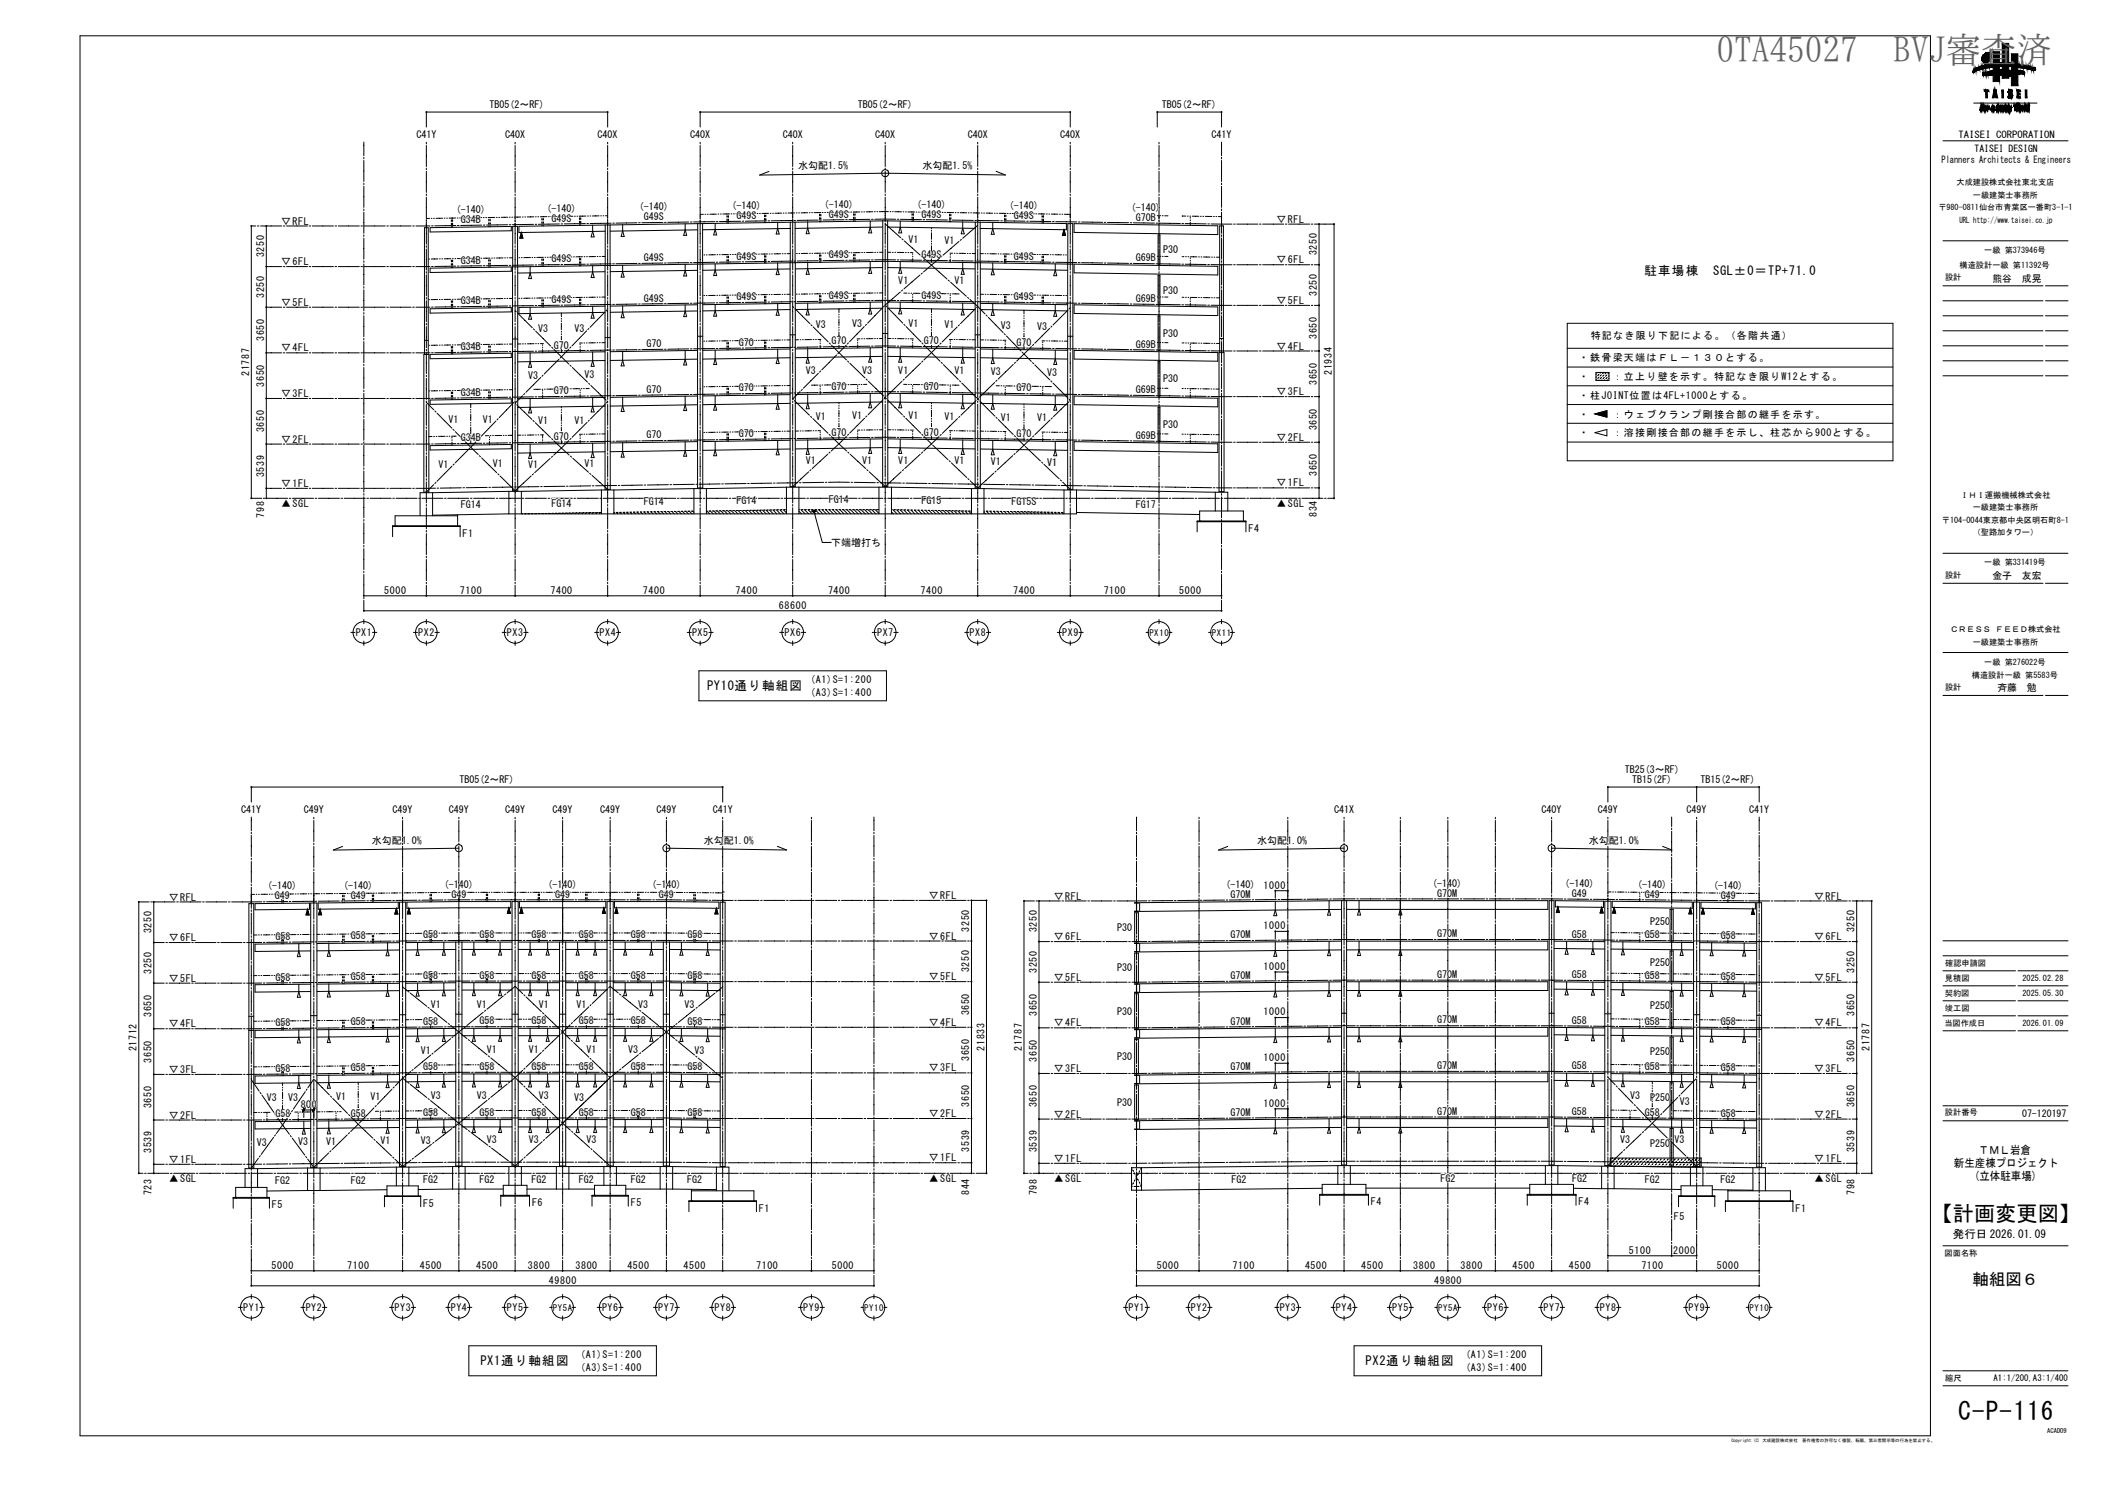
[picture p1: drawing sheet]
<svg xmlns="http://www.w3.org/2000/svg" width="421mm" height="297mm" viewBox="0 0 421 297" stroke-linecap="round" stroke-linejoin="round" font-family="sans-serif">
<defs><g id="words">
<g font-size="7.1" fill="#646464">
<text x="343.2" y="12.6">0TA45027</text>
<text x="378.5" y="12.6">BVJ審査済</text>
</g>
<text font-size="5" fill="#fff" x="391.4" y="284.2">C-P-116</text>
<text font-size="4.3" fill="#fff" x="386.1" y="244.4">【計画変更図】</text>
<text font-size="3.3" fill="#fff" x="394.3" y="257.2">軸組図６</text>
<g font-size="2.5" fill="#fff">
<text x="328.7" y="55.1">駐車場棟</text>
<text x="342.5" y="55.1">SGL±0＝TP+71.0</text>
<text x="141.3" y="138.1">PY10通り軸組図</text>
<text x="96" y="273.1">PX1通り軸組図</text>
<text x="273" y="273.1">PX2通り軸組図</text>
</g>
<g font-size="2.3" fill="#fff">
<text x="390.6" y="233.5">新生産棟プロジェクト</text>
<text x="395.6" y="230.9">ＴＭＬ岩倉</text>
<text x="394.7" y="236.1">(立体駐車場)</text>
<text x="390.4" y="247.6">発行日 2026.01.09</text>
</g>
<g font-size="2" fill="#fff">
<text x="97.8" y="21.7">TB05(2～RF)</text>
<text x="171.4" y="21.7">TB05(2～RF)</text>
<text x="232.3" y="21.7">TB05(2～RF)</text>
<text x="83.2" y="27.7">C41Y</text>
<text x="100.9" y="27.7">C40X</text>
<text x="119.4" y="27.7">C40X</text>
<text x="137.9" y="27.7">C40X</text>
<text x="156.4" y="27.7">C40X</text>
<text x="174.9" y="27.7">C40X</text>
<text x="193.4" y="27.7">C40X</text>
<text x="211.9" y="27.7">C40X</text>
<text x="242.2" y="27.7">C41Y</text>
<text x="159.5" y="33.8">水勾配1.5%</text>
<text x="184.4" y="33.8">水勾配1.5%</text>
<text x="146.2" y="41.9">(-140)</text>
<text x="164.7" y="41.6">(-140)</text>
<text x="183.2" y="41.6">(-140)</text>
<text x="201.7" y="41.9">(-140)</text>
<text x="56.2" y="45">▽RFL</text>
<text x="91" y="42.7">(-140)</text>
<text x="92" y="44.7">G34B</text>
<text x="109.2" y="42.4">(-140)</text>
<text x="110.2" y="44.4">G49S</text>
<text x="127.7" y="42.1">(-140)</text>
<text x="128.7" y="44.2">G49S</text>
<text x="147.2" y="43.9">G49S</text>
<text x="165.7" y="43.6">G49S</text>
<text x="184.2" y="43.6">G49S</text>
<text x="202.7" y="43.9">G49S</text>
<text x="226.1" y="42.2">(-140)</text>
<text x="227.1" y="44.2">G70B</text>
<text x="255.2" y="44.6">▽RFL</text>
<text x="52.8" y="51.5" transform="rotate(-90 52.8 51.5)">3250</text>
<text x="56.2" y="53.1">▽6FL</text>
<text x="92" y="52.8">G34B</text>
<text x="110.2" y="52.6">G49S</text>
<text x="128.7" y="52.2">G49S</text>
<text x="147.2" y="52">G49S</text>
<text x="165.7" y="51.7">G49S</text>
<text x="181.6" y="48.7">V1</text>
<text x="184.2" y="51.7">G49S</text>
<text x="188.8" y="48.8">V1</text>
<text x="202.7" y="52">G49S</text>
<text x="227.1" y="52.3">G69B</text>
<text x="232.5" y="50.7">P30</text>
<text x="255.2" y="52.7">▽6FL</text>
<text x="263.3" y="51.1" transform="rotate(-90 263.3 51.1)">3250</text>
<text x="52.8" y="59.6" transform="rotate(-90 52.8 59.6)">3250</text>
<text x="165.7" y="59.8">G49S</text>
<text x="179.6" y="56.8">V1</text>
<text x="184.2" y="59.8">G49S</text>
<text x="190.8" y="56.9">V1</text>
<text x="232.5" y="58.8">P30</text>
<text x="263.3" y="59.3" transform="rotate(-90 263.3 59.3)">3250</text>
<text x="398.3" y="56.4">熊谷</text>
<text x="404.2" y="56.4">成晃</text>
<text x="56.2" y="61.2">▽5FL</text>
<text x="92" y="60.9">G34B</text>
<text x="110.2" y="60.7">G49S</text>
<text x="128.7" y="60.4">G49S</text>
<text x="147.2" y="60.1">G49S</text>
<text x="163.1" y="65.7">V3</text>
<text x="170.3" y="65.6">V3</text>
<text x="181.6" y="65.6">V1</text>
<text x="188.8" y="65.7">V1</text>
<text x="200.1" y="65.8">V3</text>
<text x="202.7" y="60.1">G49S</text>
<text x="207.3" y="66">V3</text>
<text x="227.1" y="60.5">G69B</text>
<text x="255.2" y="60.9">▽5FL</text>
<text x="52.8" y="68.3" transform="rotate(-90 52.8 68.3)">3650</text>
<text x="56.2" y="70.4">▽4FL</text>
<text x="92" y="70.1">G34B</text>
<text x="107.6" y="66.5">V3</text>
<text x="110.7" y="69.8">G7</text>
<text x="112.7" y="69.8">0</text>
<text x="114.8" y="66.4">V3</text>
<text x="129.2" y="69.5">G70</text>
<text x="147.7" y="69.2">G70</text>
<text x="166.2" y="68.9">G7</text>
<text x="168.2" y="68.9">0</text>
<text x="184.7" y="68.9">G7</text>
<text x="186.7" y="68.9">0</text>
<text x="203.2" y="69.2">G7</text>
<text x="205.2" y="69.2">0</text>
<text x="227.1" y="69.6">G69B</text>
<text x="232.5" y="67.4">P30</text>
<text x="255.2" y="70">▽4FL</text>
<text x="263.3" y="67.9" transform="rotate(-90 263.3 67.9)">3650</text>
<text x="318" y="67.9">特記なき限り下記による。（各階共通）</text>
<text x="49.8" y="75.2" transform="rotate(-90 49.8 75.2)">21787</text>
<text x="52.8" y="77.4" transform="rotate(-90 52.8 77.4)">3650</text>
<text x="105.6" y="75.8">V3</text>
<text x="116.8" y="75.6">V3</text>
<text x="161.1" y="75">V3</text>
<text x="172.3" y="74.8">V3</text>
<text x="179.6" y="74.8">V1</text>
<text x="190.8" y="75">V1</text>
<text x="198.1" y="75.1">V3</text>
<text x="209.3" y="75.2">V3</text>
<text x="232.5" y="76.6">P30</text>
<text x="263.3" y="77" transform="rotate(-90 263.3 77)">3650</text>
<text x="266.3" y="75.1" transform="rotate(-90 266.3 75.1)">21934</text>
<text x="315.7" y="72.3">・鉄骨梁天端はＦＬ－１３０とする。</text>
<text x="315.7" y="76.1">・</text>
<text x="322.4" y="76.1">：立上り壁を示す。特記なき限りW12とする。</text>
<text x="56.2" y="79.5">▽3FL</text>
<text x="92" y="79.2">G34B</text>
<text x="110.7" y="78.9">G70</text>
<text x="129.2" y="78.6">G70</text>
<text x="147.7" y="78.3">G70</text>
<text x="166.2" y="78.1">G70</text>
<text x="170.3" y="83.9">V1</text>
<text x="181.6" y="83.9">V1</text>
<text x="184.7" y="78.1">G70</text>
<text x="203.2" y="78.3">G70</text>
<text x="227.1" y="78.7">G69B</text>
<text x="255.2" y="79.1">▽3FL</text>
<text x="315.7" y="83.6">・</text>
<text x="315.7" y="79.8">・柱JOINT位置は4FL+1000とする。</text>
<text x="322.4" y="83.6">：ウェブクランプ剛接合部の継手を示す。</text>
<text x="52.8" y="86.5" transform="rotate(-90 52.8 86.5)">3650</text>
<text x="56.2" y="88.6">▽2FL</text>
<text x="89.6" y="84.8">V1</text>
<text x="92" y="88.3">G34B</text>
<text x="96.5" y="84.6">V1</text>
<text x="107.6" y="84.9">V1</text>
<text x="110.7" y="88">G7</text>
<text x="112.7" y="88">0</text>
<text x="114.8" y="84.8">V1</text>
<text x="129.2" y="87.7">G70</text>
<text x="147.7" y="87.5">G70</text>
<text x="163.1" y="84.1">V1</text>
<text x="166.2" y="87.2">G7</text>
<text x="168.2" y="87.2">0</text>
<text x="184.7" y="87.2">G7</text>
<text x="186.7" y="87.2">0</text>
<text x="188.8" y="84.1">V1</text>
<text x="200.1" y="84.2">V1</text>
<text x="203.2" y="87.5">G7</text>
<text x="205.2" y="87.5">0</text>
<text x="207.3" y="84.4">V1</text>
<text x="227.1" y="87.8">G69B</text>
<text x="232.5" y="85.7">P30</text>
<text x="255.2" y="88.2">▽2FL</text>
<text x="263.3" y="86.1" transform="rotate(-90 263.3 86.1)">3650</text>
<text x="315.7" y="87.3">・</text>
<text x="322.4" y="87.3">：溶接剛接合部の継手を示し、柱芯から900とする。</text>
<text x="52.8" y="95.5" transform="rotate(-90 52.8 95.5)">3539</text>
<text x="87.6" y="93.7">V1</text>
<text x="98.5" y="93.5">V1</text>
<text x="105.6" y="93.6">V1</text>
<text x="116.8" y="93.5">V1</text>
<text x="161.1" y="92.8">V1</text>
<text x="172.3" y="92.8">V1</text>
<text x="179.6" y="92.8">V1</text>
<text x="190.8" y="92.9">V1</text>
<text x="198.1" y="93.1">V1</text>
<text x="209.3" y="93.3">V1</text>
<text x="263.3" y="95.3" transform="rotate(-90 263.3 95.3)">3650</text>
<text x="56.2" y="101.4">▲SGL</text>
<text x="56.2" y="97.5">▽1FL</text>
<text x="92.1" y="101.7">FG14</text>
<text x="110.2" y="101.4">FG14</text>
<text x="128.7" y="101.1">FG14</text>
<text x="147.2" y="100.9">FG14</text>
<text x="165.7" y="100.7">FG14</text>
<text x="184.2" y="100.9">FG15</text>
<text x="202.2" y="101.1">FG15S</text>
<text x="227.1" y="101.7">FG17</text>
<text x="255.2" y="101.4">▲SGL</text>
<text x="255.2" y="97.4">▽1FL</text>
<text x="52.8" y="103.6" transform="rotate(-90 52.8 103.6)">798</text>
<text x="92.4" y="107.4">F1</text>
<text x="249.6" y="106.5">F4</text>
<text x="263.3" y="103.5" transform="rotate(-90 263.3 103.5)">834</text>
<text x="166.1" y="109.3">下端増打ち</text>
<text x="76.7" y="118.8">5000</text>
<text x="91.9" y="118.8">7100</text>
<text x="110" y="118.8">7400</text>
<text x="128.5" y="118.8">7400</text>
<text x="147" y="118.8">7400</text>
<text x="165.5" y="118.8">7400</text>
<text x="184" y="118.8">7400</text>
<text x="202.5" y="118.8">7400</text>
<text x="220.6" y="118.8">7100</text>
<text x="235.7" y="118.8">5000</text>
<text x="398.3" y="115.9">金子</text>
<text x="404.2" y="115.9">友宏</text>
<text x="155.7" y="121.8">68600</text>
<text x="71.1" y="127.3">PX1</text>
<text x="83.6" y="127.3">PX2</text>
<text x="101.3" y="127.3">PX3</text>
<text x="119.8" y="127.3">PX4</text>
<text x="138.3" y="127.3">PX5</text>
<text x="156.8" y="127.3">PX6</text>
<text x="175.3" y="127.3">PX7</text>
<text x="193.8" y="127.3">PX8</text>
<text x="212.3" y="127.3">PX9</text>
<text x="161.9" y="136.7">(A1)S=1:200</text>
<text x="161.9" y="139.2">(A3)S=1:400</text>
<text x="399.3" y="138.4">斉藤</text>
<text x="405.2" y="138.4">勉</text>
<text x="324.8" y="154.7">TB25(3～RF)</text>
<text x="91.8" y="156.7">TB05(2～RF)</text>
<text x="326.3" y="156.7">TB15(2F)</text>
<text x="339.9" y="156.7">TB15(2～RF)</text>
<text x="48.2" y="162.7">C41Y</text>
<text x="60.7" y="162.7">C49Y</text>
<text x="78.4" y="162.7">C49Y</text>
<text x="89.7" y="162.7">C49Y</text>
<text x="100.9" y="162.7">C49Y</text>
<text x="110.4" y="162.7">C49Y</text>
<text x="119.9" y="162.7">C49Y</text>
<text x="131.2" y="162.7">C49Y</text>
<text x="142.4" y="162.7">C41Y</text>
<text x="266.7" y="162.7">C41X</text>
<text x="308.2" y="162.7">C40Y</text>
<text x="319.4" y="162.7">C49Y</text>
<text x="337.2" y="162.7">C49Y</text>
<text x="349.7" y="162.7">C41Y</text>
<text x="74.3" y="168.8">水勾配1.0%</text>
<text x="140.7" y="168.8">水勾</text>
<text x="144.6" y="168.8">配1.0%</text>
<text x="251.3" y="168.8">水勾配1.0%</text>
<text x="317.7" y="168.8">水勾</text>
<text x="321.7" y="168.8">配1.0%</text>
<text x="53.4" y="178">(-140)</text>
<text x="54.9" y="180">G49</text>
<text x="68.6" y="177.8">(-140)</text>
<text x="70.1" y="179.8">G49</text>
<text x="88.7" y="177.6">(-140)</text>
<text x="90.2" y="179.6">G4</text>
<text x="92.2" y="179.6">9</text>
<text x="109.4" y="177.6">(-140)</text>
<text x="110.9" y="179.6">G4</text>
<text x="112.9" y="179.6">9</text>
<text x="130.2" y="177.6">(-140)</text>
<text x="131.7" y="179.6">G4</text>
<text x="133.7" y="179.6">9</text>
<text x="185.7" y="179.9">▽RFL</text>
<text x="210.7" y="180">▽RFL</text>
<text x="245" y="177.6">(-140)</text>
<text x="246" y="179.6">G70M</text>
<text x="252.6" y="177.8">1000</text>
<text x="286.3" y="177.4">(-140)</text>
<text x="287.3" y="179.4">G70M</text>
<text x="312.7" y="177.5">(-140)</text>
<text x="314.2" y="179.5">G49</text>
<text x="327.3" y="177.6">(-140)</text>
<text x="328.8" y="179.6">G49</text>
<text x="342.5" y="177.8">(-140)</text>
<text x="344" y="179.8">G49</text>
<text x="362.7" y="180">▽RFL</text>
<text x="33.7" y="180.2">▽RFL</text>
<text x="252.6" y="185.9">1000</text>
<text x="329.9" y="185.1">P250</text>
<text x="30.3" y="186.7" transform="rotate(-90 30.3 186.7)">3250</text>
<text x="33.7" y="188.3">▽6FL</text>
<text x="55" y="188.1">G58</text>
<text x="70.1" y="187.9">G58</text>
<text x="84.6" y="187.8">G58</text>
<text x="95.8" y="187.7">G58</text>
<text x="106.2" y="187.7">G58</text>
<text x="115.7" y="187.7">G58</text>
<text x="126.1" y="187.7">G58</text>
<text x="137.4" y="187.8">G58</text>
<text x="185.7" y="188">▽6FL</text>
<text x="193.8" y="186.4" transform="rotate(-90 193.8 186.4)">3250</text>
<text x="207.3" y="186.5" transform="rotate(-90 207.3 186.5)">3250</text>
<text x="210.7" y="188.1">▽6FL</text>
<text x="223.3" y="186.3">P30</text>
<text x="246" y="187.7">G70M</text>
<text x="287.3" y="187.5">G70M</text>
<text x="314.2" y="187.6">G58</text>
<text x="328.8" y="187.7">G58</text>
<text x="344" y="187.9">G58</text>
<text x="362.7" y="188.1">▽6FL</text>
<text x="370.8" y="186.5" transform="rotate(-90 370.8 186.5)">3250</text>
<text x="30.3" y="194.8" transform="rotate(-90 30.3 194.8)">3250</text>
<text x="33.7" y="196.4">▽5FL</text>
<text x="55" y="196.2">G58</text>
<text x="70.1" y="196">G58</text>
<text x="84.6" y="195.9">G58</text>
<text x="95.8" y="195.8">G58</text>
<text x="106.2" y="195.8">G58</text>
<text x="115.7" y="195.8">G58</text>
<text x="126.1" y="195.8">G58</text>
<text x="137.4" y="195.9">G58</text>
<text x="185.7" y="196.1">▽5FL</text>
<text x="193.8" y="194.5" transform="rotate(-90 193.8 194.5)">3250</text>
<text x="207.3" y="194.6" transform="rotate(-90 207.3 194.6)">3250</text>
<text x="210.7" y="196.2">▽5FL</text>
<text x="223.3" y="194.4">P30</text>
<text x="246" y="195.8">G70M</text>
<text x="252.6" y="194">1000</text>
<text x="287.3" y="195.6">G70M</text>
<text x="314.2" y="195.7">G58</text>
<text x="328.8" y="195.8">G58</text>
<text x="329.9" y="193.3">P250</text>
<text x="344" y="196">G58</text>
<text x="362.7" y="196.2">▽5FL</text>
<text x="370.8" y="194.6" transform="rotate(-90 370.8 194.6)">3250</text>
<text x="30.3" y="203.4" transform="rotate(-90 30.3 203.4)">3650</text>
<text x="86.1" y="201.7">V1</text>
<text x="95.3" y="201.6">V1</text>
<text x="107.7" y="201.6">V1</text>
<text x="115.2" y="201.6">V1</text>
<text x="127.6" y="201.6">V3</text>
<text x="136.8" y="201.7">V3</text>
<text x="193.8" y="203.1" transform="rotate(-90 193.8 203.1)">3650</text>
<text x="207.3" y="203.3" transform="rotate(-90 207.3 203.3)">3650</text>
<text x="223.3" y="203">P30</text>
<text x="252.6" y="203.2">1000</text>
<text x="329.9" y="201.9">P250</text>
<text x="370.8" y="203.3" transform="rotate(-90 370.8 203.3)">3650</text>
<text x="33.7" y="205.5">▽4FL</text>
<text x="55" y="205.3">G58</text>
<text x="70.1" y="205.2">G58</text>
<text x="84.6" y="205">G58</text>
<text x="95.8" y="205">G58</text>
<text x="106.2" y="205">G58</text>
<text x="115.7" y="205">G58</text>
<text x="126.1" y="205">G58</text>
<text x="137.4" y="205">G58</text>
<text x="185.7" y="205.2">▽4FL</text>
<text x="210.7" y="205.4">▽4FL</text>
<text x="246" y="205">G70M</text>
<text x="287.3" y="204.8">G70M</text>
<text x="314.2" y="204.8">G58</text>
<text x="328.8" y="205">G58</text>
<text x="344" y="205.1">G58</text>
<text x="362.7" y="205.4">▽4FL</text>
<text x="27.3" y="210.3" transform="rotate(-90 27.3 210.3)">21712</text>
<text x="30.3" y="212.6" transform="rotate(-90 30.3 212.6)">3650</text>
<text x="33.7" y="214.7">▽3FL</text>
<text x="55" y="214.4">G58</text>
<text x="70.1" y="214.3">G58</text>
<text x="84.1" y="210.8">V1</text>
<text x="84.6" y="214.1">G58</text>
<text x="95.8" y="214.1">G58</text>
<text x="97.3" y="210.8">V1</text>
<text x="105.7" y="210.8">V1</text>
<text x="106.2" y="214.1">G58</text>
<text x="115.7" y="214.1">G58</text>
<text x="117.2" y="210.8">V1</text>
<text x="125.6" y="210.8">V3</text>
<text x="126.1" y="214.1">G58</text>
<text x="137.4" y="214.1">G58</text>
<text x="138.8" y="210.8">V3</text>
<text x="185.7" y="214.4">▽3FL</text>
<text x="193.8" y="212.3" transform="rotate(-90 193.8 212.3)">3650</text>
<text x="196.8" y="210.2" transform="rotate(-90 196.8 210.2)">21833</text>
<text x="204.3" y="210.2" transform="rotate(-90 204.3 210.2)">21787</text>
<text x="207.3" y="212.4" transform="rotate(-90 207.3 212.4)">3650</text>
<text x="210.7" y="214.5">▽3FL</text>
<text x="223.3" y="212.1">P30</text>
<text x="246" y="214.1">G70M</text>
<text x="252.6" y="212.3">1000</text>
<text x="287.3" y="213.9">G70M</text>
<text x="314.2" y="213.9">G58</text>
<text x="328.8" y="214.1">G58</text>
<text x="329.9" y="211.1">P250</text>
<text x="344" y="214.2">G58</text>
<text x="362.7" y="214.5">▽3FL</text>
<text x="370.8" y="212.4" transform="rotate(-90 370.8 212.4)">3650</text>
<text x="373.8" y="210.2" transform="rotate(-90 373.8 210.2)">21787</text>
<text x="30.3" y="221.7" transform="rotate(-90 30.3 221.7)">3650</text>
<text x="53.3" y="220.3">V3</text>
<text x="57.6" y="220.2">V3</text>
<text x="60.1" y="221.6">80</text>
<text x="62.3" y="221.6">0</text>
<text x="67.1" y="220.1">V1</text>
<text x="74" y="220">V1</text>
<text x="86.1" y="219.9">V3</text>
<text x="95.3" y="219.9">V3</text>
<text x="107.7" y="219.9">V3</text>
<text x="114.7" y="220.3">V3</text>
<text x="193.8" y="221.4" transform="rotate(-90 193.8 221.4)">3650</text>
<text x="207.3" y="221.5" transform="rotate(-90 207.3 221.5)">3650</text>
<text x="223.3" y="221.2">P30</text>
<text x="252.6" y="221.4">1000</text>
<text x="325.9" y="219.8">V3</text>
<text x="329.9" y="220.2">P</text>
<text x="330.9" y="220.2">250</text>
<text x="335.8" y="221.1">V3</text>
<text x="370.8" y="221.5" transform="rotate(-90 370.8 221.5)">3650</text>
<text x="33.7" y="223.8">▽2FL</text>
<text x="55" y="223.6">G5</text>
<text x="57" y="223.6">8</text>
<text x="70.1" y="223.4">G5</text>
<text x="72.1" y="223.4">8</text>
<text x="84.6" y="223.3">G58</text>
<text x="95.8" y="223.2">G58</text>
<text x="106.2" y="223.2">G58</text>
<text x="115.7" y="223.2">G58</text>
<text x="126.1" y="223.2">G58</text>
<text x="137.4" y="223.3">G58</text>
<text x="185.7" y="223.5">▽2FL</text>
<text x="210.7" y="223.6">▽2FL</text>
<text x="246" y="223.2">G70M</text>
<text x="287.3" y="223">G70M</text>
<text x="314.2" y="223.1">G58</text>
<text x="328.8" y="223.2">G5</text>
<text x="330.8" y="223.2">8</text>
<text x="344" y="223.4">G58</text>
<text x="362.7" y="223.6">▽2FL</text>
<text x="404.3" y="223.5">07-120197</text>
<text x="30.3" y="230.7" transform="rotate(-90 30.3 230.7)">3539</text>
<text x="33.7" y="232.6">▽1FL</text>
<text x="51.3" y="229.2">V3</text>
<text x="59.6" y="229.1">V3</text>
<text x="65.1" y="229">V1</text>
<text x="76" y="228.9">V1</text>
<text x="84.1" y="228.8">V3</text>
<text x="97.3" y="228.8">V3</text>
<text x="105.7" y="228.8">V3</text>
<text x="117.2" y="228.8">V3</text>
<text x="185.7" y="232.3">▽1FL</text>
<text x="193.8" y="230.4" transform="rotate(-90 193.8 230.4)">3539</text>
<text x="207.3" y="230.5" transform="rotate(-90 207.3 230.5)">3539</text>
<text x="210.7" y="232.5">▽1FL</text>
<text x="323.9" y="228.6">V3</text>
<text x="329.9" y="229.5">P250</text>
<text x="334.7" y="228.8">V3</text>
<text x="362.7" y="232.5">▽1FL</text>
<text x="370.8" y="230.5" transform="rotate(-90 370.8 230.5)">3539</text>
<text x="30.3" y="239.1" transform="rotate(-90 30.3 239.1)">723</text>
<text x="33.7" y="236.4">▲SGL</text>
<text x="54.9" y="237">FG2</text>
<text x="70.1" y="236.8">FG2</text>
<text x="84.6" y="236.7">FG2</text>
<text x="95.8" y="236.6">FG2</text>
<text x="106.2" y="236.6">FG2</text>
<text x="115.7" y="236.6">FG2</text>
<text x="126.1" y="236.6">FG2</text>
<text x="137.3" y="236.7">FG2</text>
<text x="185.7" y="236.4">▲SGL</text>
<text x="193.8" y="239" transform="rotate(-90 193.8 239)">844</text>
<text x="207.3" y="239.1" transform="rotate(-90 207.3 239.1)">798</text>
<text x="210.7" y="236.4">▲SGL</text>
<text x="246.2" y="236.6">FG2</text>
<text x="287.9" y="236.4">FG</text>
<text x="289.9" y="236.4">2</text>
<text x="314.3" y="236.5">FG2</text>
<text x="328.8" y="236.6">FG2</text>
<text x="343.9" y="236.8">FG2</text>
<text x="362.7" y="236.4">▲SGL</text>
<text x="370.8" y="239" transform="rotate(-90 370.8 239)">798</text>
<text x="54.3" y="241.8">F5</text>
<text x="84.6" y="241.5">F5</text>
<text x="106.3" y="241.4">F6</text>
<text x="126.1" y="241.4">F5</text>
<text x="151.7" y="242.5">F1</text>
<text x="274.1" y="241.2">F4</text>
<text x="315.6" y="241.2">F4</text>
<text x="334.6" y="244.1">F5</text>
<text x="358.9" y="242.5">F1</text>
<text x="325.6" y="250.8">5100</text>
<text x="334.5" y="250.8">2000</text>
<text x="54.2" y="253.8">5000</text>
<text x="69.4" y="253.8">7100</text>
<text x="83.9" y="253.8">4500</text>
<text x="95.1" y="253.8">4500</text>
<text x="105.5" y="253.8">3800</text>
<text x="109.7" y="256.8">49800</text>
<text x="115" y="253.8">3800</text>
<text x="125.4" y="253.8">4500</text>
<text x="136.6" y="253.8">4500</text>
<text x="151.1" y="253.8">7100</text>
<text x="166.2" y="253.8">5000</text>
<text x="231.2" y="253.8">5000</text>
<text x="246.4" y="253.8">7100</text>
<text x="260.9" y="253.8">4500</text>
<text x="272.1" y="253.8">4500</text>
<text x="282.5" y="253.8">3800</text>
<text x="286.7" y="256.8">49800</text>
<text x="292" y="253.8">3800</text>
<text x="302.4" y="253.8">4500</text>
<text x="313.6" y="253.8">4500</text>
<text x="328.1" y="253.8">7100</text>
<text x="343.2" y="253.8">5000</text>
<text x="48.6" y="262.3">PY1</text>
<text x="61.1" y="262.3">PY2</text>
<text x="78.8" y="262.3">PY3</text>
<text x="90.1" y="262.3">PY4</text>
<text x="101.3" y="262.3">PY5</text>
<text x="120.3" y="262.3">PY6</text>
<text x="131.6" y="262.3">PY7</text>
<text x="142.8" y="262.3">PY8</text>
<text x="160.6" y="262.3">PY9</text>
<text x="225.6" y="262.3">PY1</text>
<text x="238.1" y="262.3">PY2</text>
<text x="255.8" y="262.3">PY3</text>
<text x="267.1" y="262.3">PY4</text>
<text x="278.3" y="262.3">PY5</text>
<text x="297.3" y="262.3">PY6</text>
<text x="308.6" y="262.3">PY7</text>
<text x="319.8" y="262.3">PY8</text>
<text x="337.6" y="262.3">PY9</text>
<text x="115.9" y="271.7">(A1)S=1:200</text>
<text x="115.9" y="274.2">(A3)S=1:400</text>
<text x="292.9" y="274.2">(A3)S=1:400</text>
<text x="292.9" y="271.7">(A1)S=1:200</text>
</g>
<g font-size="1.9" fill="#fff">
<text x="391.6" y="27.6">TAISEI CORPORATION</text>
<text x="388.1" y="32.7">Planners</text>
<text x="388.3" y="32.7">Planners AArrcchhiitteeccttss &amp;&amp; EEnnggiinneeeerrss</text>
<text x="394.8" y="30.5">TAISEI DESIGN</text>
</g>
<g font-size="1.7" fill="#fff">
<text x="229.8" y="127.2">PX10</text>
<text x="242.3" y="127.2">PX11</text>
<text x="110.5" y="262.2">PY5A</text>
<text x="172.8" y="262.2">PY10</text>
<text x="287.5" y="262.2">PY5A</text>
<text x="349.8" y="262.2">PY10</text>
<text x="398.6" y="276.4">A1:1/200,A3:1/400</text>
</g>
<g font-size="1.6" fill="#fff">
<text x="391.2" y="37.1">大成建設株式会社東北支店</text>
<text x="394.4" y="39.6">一級建築士事務所</text>
<text x="387.5" y="42.1">〒980-0811仙台市青葉区一番町3-1-1</text>
<text x="391.7" y="44.6">URL</text>
<text x="391.8" y="44.6">URL hhttttpp::////wwwwww..ttaaiisseeii..ccoo..jjpp</text>
<text x="391.8" y="53.6">構造設計一級 第11392号</text>
<text x="396.7" y="50.6">一級 第373946号</text>
<text x="388.9" y="56.1">設計</text>
<text x="391.9" y="99.6">ＩＨＩ運搬機械株式会社</text>
<text x="388.2" y="104.6">〒104-0044東京都中央区明石町8-1</text>
<text x="394.4" y="107.1">（聖路加タワー）</text>
<text x="394.4" y="102.1">一級建築士事務所</text>
<text x="396.7" y="113.1">一級 第331419号</text>
<text x="388.9" y="115.6">設計</text>
<text x="389.9" y="126.5">ＣＲＥＳＳ ＦＥＥＤ株式会社</text>
<text x="394.4" y="129">一級建築士事務所</text>
<text x="394.2" y="135.6">構造設計一級 第5583号</text>
<text x="396.7" y="133.1">一級 第276022号</text>
<text x="388.9" y="138.1">設計</text>
<text x="388.8" y="196.3">見積図</text>
<text x="388.9" y="193.3">確認申請図</text>
<text x="404.3" y="196.3">2025.02.28</text>
<text x="388.8" y="199.3">契約図</text>
<text x="388.8" y="202.3">竣工図</text>
<text x="404.3" y="199.3">2025.05.30</text>
<text x="388.7" y="205.3">当図作成日</text>
<text x="404.3" y="205.3">2026.01.09</text>
<text x="388.8" y="223.1">設計番号</text>
<text x="388.8" y="251.3">図面名称</text>
<text x="388.9" y="276.3">縮尺</text>
</g>
<g font-size="1.3" fill="#fff">
<text x="409.3" y="286.7">ACADD09</text>
<text x="409.4" y="286.7">A</text>
</g>
<g font-size=".9" fill="#fff">
<text x="346.2" y="288.4">Copyrright (C) 大成建設株式会社</text>
<text x="356.8" y="288.4">式</text>
<text x="360.3" y="288.4">著作権者の許可なく複製、転載、第三者開示等の行為を禁止する。</text>
<text x="365.7" y="288.4">可</text>
<text x="374.6" y="288.4">三</text>
<text x="383.4" y="288.4">止</text>
</g>
</g></defs>
<g fill="#000" stroke="#000" stroke-width=".2">
<path d="M394.5 14.4v.1zM394.5 14.3v.2zM394.5 14.3l.1 .2zM394.6 14.2v.3zM394.6 14.1v.4zM394.6 14.1l.1 .4zM394.7 14.1v.4zM394.7 14.1v.3zM394.7 14.1l.1 .3zM394.8 14v.4zM394.8 13.9v.5zM394.8 13.8v.6z"/>
<path d="M394.8 13.8l.1 .5zM394.9 13.8v.5zM394.9 13.8l.1 .5zM395 13.7v.6zM395 13.7h.1v.5zM395.1 13.7l.1 .4-.1 .1zM395.1 13.7l.1-.1v.5zM395.2 13.6v.5zM395.2 13.6l.1 .5zM395.3 13.6v.5zM395.3 13.6l.1 .5zM395.4 13.5v.6z"/>
<path d="M395.4 13.5l.1 .5zM395.5 13.5v.5zM395.5 13.5l.1 .5zM395.6 13.5v.5zM395.6 13.4v.6zM395.6 13.4l.1 .6zM395.7 13.4l.2 .5-.2 .1zM395.7 13.4l.2-.1v.6zM395.9 13.3v.6zM395.9 13.3l.1 .6zM396 13.3l.1 .6h-.1zM396 13.3h.1v.6z"/>
<path d="M396.1 13.3v.6zM396.1 13.3v.5zM396.1 13.3l.1 .5zM396.2 13.3v.5zM396.2 13.2l.1 .6h-.1zM396.3 11.8v.1zM396.3 11.7v.2zM396.3 11.7v.3zM396.3 11.6v.4zM396.2 13.2h.1v.6zM396.3 13.2v.6zM396.3 11.5v.5z"/>
<path d="M396.3 11.5l.1 .5zM396.4 11.5v.5zM396.4 11.4v.6zM396.4 11.4v.7zM396.3 13.2l.1 .6zM396.4 13.2l.1 .6h-.1zM396.4 11.3v.8zM396.4 11.3l.1 .8zM396.5 11.2v.9zM396.5 14.7v.1zM396.5 14.7v.2zM396.5 14.7v.3z"/>
<path d="M396.5 11.2v1zM396.5 14.6v.4zM396.4 13.2l.1-.1v.7zM396.5 13.1v.7zM396.5 11.2l.1 1.1zM396.5 14.6l.1 .4zM396.6 11.1v1.2zM396.6 11.1v1.3zM396.6 14.6v.5zM396.5 13.1h.1v.6zM396.6 13.1v.6zM396.6 14.6l.1 .5z"/>
<path d="M396.6 11v1.4zM396.6 11l.1 1.4zM396.7 11v1.4zM396.6 13.1l.1 .6zM396.7 13.1v.6zM396.7 14.5v.6zM396.7 10.9v1.5zM396.7 10.9l.1 1.6zM396.7 14.5l.1 .6zM396.8 10.9v1.6zM396.8 18l.3 .3h-.3zM396.8 14.5v.6z"/>
<path d="M396.7 13.1l.1 .6zM396.8 13v.7zM396.8 14.5l.1 .6zM396.8 10.8l.1 1.7zM396.8 13l.1 .7zM396.9 13l.1 .6-.1 .1zM396.9 10.8v1.7zM396.9 14.5v.6zM396.9 14.5l.1 .6h-.1zM396.9 10.7v1.8zM396.9 10.7l.1 1.8zM397 10.7v1.8z"/>
<path d="M396.9 13h.1v.6zM397 13v.6zM396.9 14.5h.1v.6zM397 14.5l.1 .6zM397.1 14.5l.1 .6h-.1zM396.8 18h.3v.3zM397.1 18l.3 1.6zM397.1 18.3l.3 1.3h-.3zM397 13l.1 .6zM397.1 13v.6zM397 10.7l.1 1.8zM397.1 10.6v1.9z"/>
<path d="M397.1 12.9v.7zM397.1 12.9l.1 .7h-.1zM397.1 10.6l.1 1.9zM397.2 10.6v1.9zM397.1 14.5h.1v.6zM397.2 14.5v.6zM397.2 14.5l.1 .6zM397.1 12.9h.1v.7zM397.2 12.9v.7zM397.2 10.6l.1 1.9zM397.3 10.6v1.9zM397.3 14.5v.6z"/>
<path d="M397.3 10.6v1.8zM397.3 14.4l.2 .7h-.2zM397.2 12.9l.1 .7zM397.3 12.9v.7zM397.3 12.9l.1 .7h-.1zM397.3 10.6l.1 1.8zM397.4 10.6v1.8zM397.1 18h.3v.3zM397.4 18l.3 .3h-.3zM397.1 18l.3 .3v1.3zM397.4 10.6v1.7zM397.4 10.6v.3z"/>
<path d="M397.4 10.9v1.4zM397.4 10.5v.4zM397.4 10.5l.1 .4zM397.3 12.9h.1v.7zM397.4 12.9l.1 .7zM397.4 10.9l.1 1.4zM397.5 10.9v1.4zM397.5 10.6v.3zM397.5 12.9v.7zM397.5 10.9v1.3zM397.5 11v1.2zM397.3 14.4h.2v.7z"/>
<path d="M397.5 14.4v.7zM397.5 12.9v.6zM397.5 12.9l.2 .6h-.2zM397.5 10.6l.1 .3zM397.5 14.4l.1 .7zM397.6 10.6v.3zM397.6 14.4v.7zM397.5 11l.1 1.2zM397.6 11v1.2zM397.6 11v1.1zM397.6 14.4l.1 .7zM397.6 11.1v1z"/>
<path d="M397.6 10.6l.1 .3zM397.5 12.9l.2-.1v.7zM397.7 12.8v.7zM397.6 11.1l.1 1zM397.7 11.1v1zM397.4 18h.3v.3zM397.7 10.6v.3zM397.7 12.8l.1 .7h-.1zM397.7 14.3v.8zM397.7 10.6v.4zM397.7 10.6l.1 .4zM397.8 10.6v.4z"/>
<path d="M397.7 14.3l.1 .8zM397.8 14.3v.8zM397.7 11.1l.1 1zM397.8 11.1v1zM397.8 11.1v.9zM397.8 11.2v.8zM397.7 12.8h.1v.7zM397.8 12.8l.1 .7zM397.8 11.3v.7zM397.8 10.6l.1 .4zM397.8 14.3l.1 .8zM397.9 14.3v.8z"/>
<path d="M397.8 11.3l.1 .7zM397.9 11.3v.7zM397.9 10.6v.4zM397.9 11.3v.6zM397.9 10.6v.5zM397.9 12.8l.1 .7h-.1zM397.9 10.7v.4zM397.9 11.2v.7zM397.9 10.7v.5zM397.9 10.7v1.2zM397.9 10.7v1.1zM397.9 10.7l.1 1.1z"/>
<path d="M398 10.7v1.1zM398 10.8v1zM397.9 12.8h.1v.7zM398 12.8l.1 .7h-.1zM398 10.8v.9zM397.9 14.3l.1 .7zM398 14.3l.1 .7zM398 10.8v.8zM398.1 14.2v.8zM398 10.8l.1 .8zM398.1 10.8v.8zM398.1 10.9v.7z"/>
<path d="M398.1 10.9v.6zM398 12.8h.1v.7zM398.1 12.8l.1 .7h-.1zM398.1 10.9v.5zM398.1 11v.4zM398.1 11v.3zM398.1 14.2l.1 .8zM398.2 14.2v.8zM398.1 11l.1 .3zM398.2 11v.3zM398.2 11v.2zM398.2 11.1v.1z"/>
<path d="M398.1 12.8h.1v.7zM398.2 12.8v.7zM398.2 14.2l.1 .8zM398.3 14.2v.8zM398.3 14.2l.1 .8h-.1zM398.2 12.8l.1 .7zM398.3 12.8v.7zM398.3 12.8l.2 .6-.2 .1zM398.3 14.2h.1v.8zM398.4 14.2v.8zM398.4 14.2l.1 .8zM398.5 14.2v.8z"/>
<path d="M398.3 12.8l.2-.1v.7zM398.5 12.7v.7zM398.5 10.3l1.3 6h-1.3zM398.5 14.2l.1 .8zM398.6 14.2v.8zM398.5 12.7l.1 .7zM398.6 12.7v.7zM398.6 14.2l.1 .8zM398.7 14.2v.8zM398.6 12.7l.1 .7zM398.7 12.7v.7zM398.7 18.2v1.4h-.3z"/>
<path d="M398.7 18.2v1.4zM398.7 12.7l.1 .7h-.1zM398.7 18v1.4zM398.7 14.2l.1 .8zM398.7 18v1.3zM398.7 18l.1 1.3zM398.8 18l.1 .4-.1 .7zM398.8 19.1l.2 .2h-.2zM398.8 14.1v.9zM398.8 14.1l.1 .9zM398.7 12.7h.1v.7zM398.8 12.7v.7z"/>
<path d="M398.8 12.7l.2 .7h-.2zM398.9 14.1v.9zM398.9 14.1l.2 .9h-.2zM398.8 18h.1v.4zM398.9 18l.1 .7zM399 18v1.1zM398.8 12.7h.2v.7zM399 12.7l.2 .7h-.2zM398.8 19.1h.2v.2zM399 18l.1 1.3zM399.1 18v1.3zM399.1 18v1.6z"/>
<path d="M398.9 14.1h.2v.9zM399.1 14.1l.3 .9h-.3zM399.1 18.2l.4 1.4h-.4zM399 12.7h.2v.7zM399.2 12.7l.2 .6-.2 .1zM399.1 14.1h.3v.9zM399.4 14.1v.9zM399.2 12.7l.2-.1v.7zM399.4 12.6l.1 .7h-.1zM399.4 14.1l.2 .9h-.2zM399.4 12.6h.1v.7zM399.5 12.6l.1 .7z"/>
<path d="M399.6 12.6l.1 .7h-.1zM399.4 14.1l.2-.1v1zM399.6 14v1zM399.6 14l.1 1zM399.6 12.6h.1v.7zM399.7 12.6v.7zM399.7 14l.1 1.1zM399.8 14v1.1zM399.7 12.6l.1 .7zM399.8 12.6v.7zM399.8 12.6l.1 .7zM398.5 10.3h1.3v6z"/>
<path d="M399.8 14l.1 1.1zM399.9 12.6v.7zM399.9 14v1.1zM399.9 14l.1 1.1zM400 14v1.1zM399.9 12.6l.1 .7zM400 12.6v.7zM400 14l.1 1.1zM400.1 14v1.1zM400 12.6l.1 .7zM400.1 12.6l.1 .7h-.1zM400.1 14l.1 1.1z"/>
<path d="M400.1 12.6h.1v.7zM400.2 12.6v.7zM400.2 12.6l.1 .7zM400.2 14v1.1zM400.2 14l.1 1.1zM400.3 12.6v.7zM400.3 18l.3 1.6h-.3zM400.3 14v1.1zM400.4 8.7l1.2 6.9h-1.2zM400.3 12.6l.1 .7zM400.4 12.6v.7zM400.3 14l.1 1.1z"/>
<path d="M400.4 14v1.1zM400.4 12.6l.1 .7zM400.4 14l.1 1.1zM400.5 12.6v.7zM400.5 14v1.1zM400.5 14l.1 1.1zM400.5 12.6l.1 .7zM400.6 14v1.1zM400.6 12.6v.7zM400.3 18h.3v1.6zM400.6 12.6l.1 .7zM400.6 14l.1 1.1z"/>
<path d="M400.7 14l.2 1.2-.2-.1zM400.7 12.6l.1 .7zM400.8 12.6l.1 .7h-.1zM400.7 14h.2v1.2zM400.9 14v1.2zM400.8 12.6h.1v.7zM400.9 12.6l.3 .7h-.3zM400.9 14l.2 1.2h-.2zM400.9 14h.2v1.2zM401.1 14l.1 1.2zM400.9 12.6h.3v.7zM401.2 12.6l.1 .7h-.1z"/>
<path d="M401.2 14.1l.2 1.1h-.2zM401.2 12.6h.1v.7zM401.3 12.6v.7zM401.3 12.6l.1 .7h-.1zM401.2 14.1h.2v1.1zM401.4 14.1v1.1zM401.4 14.1l.1 1.1zM401.3 12.6h.1v.7zM401.4 12.6l.1 .7zM401.5 12.6l.1 .7zM401.5 14.1v1.2zM401.5 14.1l.1 1.2z"/>
<path d="M401.6 14.1v1.2zM401.6 12.6v.7zM401.6 18.4v.1zM401.6 18.3v.2zM401.6 18.3v.3zM401.6 19.4v.1zM401.6 19.3v.2zM401.6 19.2v.3zM401.6 18.2v.4zM401.6 12.6l.1 .7zM401.6 19.2v.4zM401.6 18.2v.5z"/>
<path d="M401.6 14.1l.1 1.2zM400.4 8.7h1.2v6.9zM401.6 18.2l.1 .5zM401.6 19.2l.1 .4zM401.7 18.1v.6zM401.7 19.2v.4zM401.7 12.6v.7zM401.7 19.3v.3zM401.7 18.1v.7zM401.7 14.1v1.2zM401.7 19.3l.1 .3zM401.7 14.1l.1 1.2z"/>
<path d="M401.7 12.6l.1 .7zM401.7 18.1l.1 .7zM401.8 19.3v.3zM401.8 18v.8zM401.8 14.1v1.2zM401.8 12.6v.7zM401.8 18v.9zM401.8 19.3l.1 .3zM401.8 12.6l.1 .7zM401.8 14.1l.1 1.2zM401.8 18l.1 .9zM401.9 19.3v.3z"/>
<path d="M401.9 18v.9zM401.9 18v.4zM401.9 18.4v.5zM401.9 18.5v.4zM401.9 18v.3zM401.9 12.6v.7zM401.9 14.1v1.2zM401.9 14.1l.1 1.2zM401.9 12.6l.1 .7zM401.9 18.5l.1 .5zM401.9 19.3l.1 .3zM402 19.3v.3z"/>
<path d="M401.9 18l.1 .3zM402 18.6v.4zM402 18v.3zM402 14.1v1.2zM402 12.6l.1 .7zM402 19.2v.4zM402 14.1l.1 1.2zM402 18.6v.5zM402 18.6l.1 .5zM402.1 12.6v.7zM402.1 19.1v.5zM402.1 18.6v1z"/>
<path d="M402 18l.1 .3zM402.1 18v.3zM402.1 14.1v1.2zM402.1 12.6l.1 .7zM402.1 18.7v.9zM402.1 14.1l.1 1.2zM402.1 18l.1 .3zM402.2 14.1v1.2zM402.2 12.6v.7zM402.2 18v.3zM402.1 18.7l.1 .8zM402.2 18.7v.8z"/>
<path d="M402.2 10.8l1.3 6.3h-1.3zM402.2 18.8v.7zM402.2 14.1l.1 1.2zM402.2 18l.1 .3zM402.2 12.6l.1 .7zM402.3 12.6v.7zM402.2 18.8l.1 .7zM402.3 18.8v.7zM402.3 14.1v1.2zM402.3 18v.3zM402.3 18.8v.6zM402.3 18.9v.5z"/>
<path d="M402.3 12.6l.1 .7zM402.3 18.9v.4zM402.3 19v.3zM402.3 14.1l.1 1.2zM402.4 14.1v1.2zM402.3 19l.1 .3zM402.4 19v.3zM402.4 19.1v.2zM402.4 19.1v.1zM402.4 14.1v1.1zM402.4 14.1l.1 1.1h-.1zM402.4 12.7v.6z"/>
<path d="M402.4 12.7l.1 .6h-.1zM402.4 14.1h.1v1.1zM402.5 14.1v1.1zM402.4 12.7h.1v.6zM402.5 12.7v.6zM402.5 12.7l.2 .6h-.2zM402.5 14.1l.1 1.1zM402.6 14.1v1.1zM402.6 14.1l.1 1.1zM402.7 14.1v1.1zM402.5 12.7h.2v.6zM402.7 12.7v.6z"/>
<path d="M402.7 12.7l.4 .7-.4-.1zM402.7 14.1l.1 1zM402.8 14.1v1zM402.8 14.1l.1 1zM402.9 14.1v1zM402.9 14.1l.2 .9-.2 .1zM402.7 12.7l.4 .1v.6zM403.1 12.8v.6zM403.1 12.8l.1 .6h-.1zM402.9 14.1h.2v.9zM403.1 14.1v.9zM403.1 14.1l.1 .9h-.1z"/>
<path d="M403.1 14.1h.1v.9zM403.2 14.1v.9zM403.1 12.8h.1v.6zM403.2 12.8l.1 .6zM403.3 12.8l.1 .6zM403.3 19.3v.3zM403.3 18l.3 1.6-.3-.3zM403.3 19.3l.3 .3h-.3zM403.2 14.1l.1 .8zM403.3 14.1v.8zM403.3 14.1l.1 .8zM403.4 14.1v.8z"/>
<path d="M403.4 12.8v.6zM403.4 12.8l.1 .6zM403.4 14.1l.1 .8zM403.5 14.1v.8zM403.5 12.8v.6zM402.2 10.8h1.3v6.3zM403.5 12.8l.1 .6zM403.6 12.9v.5zM403.5 14.1l.1 .7zM403.6 14.1v.7zM403.6 12.9l.1 .5zM403.3 18h.3z"/>
<path d="M403.6 18.6l.3 .3h-.3zM403.6 19.3l.4 .3h-.4zM403.6 18l.4 .3h-.4zM403.3 18l.3 1.6zM403.3 18l.3 1.3zM403.3 18l.3 .9zM403.3 18l.3 .3v.3zM403.3 18h.3v.3zM403.7 12.9v.5zM403.6 14.1l.1 .7zM403.7 14.1v.7zM403.7 12.9l.1 .5z"/>
<path d="M403.7 14.1l.1 .7zM403.8 14.1v.7zM403.8 12.9l.1 .6-.1-.1zM403.8 14.2v.6zM403.8 14.2l.1 .6zM403.9 14.2v.6zM403.8 12.9h.1v.6zM403.9 12.9v.6zM403.9 14.7v.1zM403.9 14.2v.5zM403.9 14.2v.4zM403.9 14.2l.1 .5z"/>
<path d="M403.6 18.6h.3v.3zM403.9 12.9l.1 .6zM404 14.2v.5zM403.6 19.3h.4v.3zM403.6 18h.4v.3zM404 12.9v.6zM404 12.9l.1 .6zM404 14.2l.1 .5zM404.1 14.2v.5zM404.1 12.9l.1 .7zM404.1 14.2l.1 .5zM404.2 12.9v.7z"/>
<path d="M404.2 14.2v.5zM404.2 14.2l.1 .5zM404.2 12.9l.2 .7h-.2zM404.3 14.2v.5zM404.3 14.2l.1 .6zM404.2 12.9l.2 .1v.6zM404.4 13v.6zM404.4 14.2v.6zM404.4 13l.1 .6zM404.4 14.3v.5zM404.4 14.3l.1 .5zM404.5 13l.1 .6h-.1z"/>
<path d="M404.5 14.3v.5zM404.5 14.3l.1 .5zM404.6 14.3v.5zM404.6 14.4v.4zM404.5 13h.1v.6zM404.6 13v.6zM404.6 13l.1 .6zM404.6 14.4l.1 .4zM404.7 14.4v.4zM404.7 13.1l.1 .6zM404.7 14.4l.1 .4zM404.8 14.5v.3z"/>
<path d="M404.8 13.1v.6zM404.8 14.7v.1zM404.8 14.5v.2zM404.8 14.5v.1zM404.8 13.1l.1 .6zM404.9 13.1v.6zM404.9 13.1l.1 .6zM405 18l.3 1.6h-.3zM405 13.1v.6zM405 13.1l.1 .6zM405.1 13.1l.1 .6zM405.2 13.1l.1 .6h-.1z"/>
<path d="M405.2 13.1h.1v.6zM405.3 13.1v.6zM405 18h.3v1.6zM405.3 13.1l.1 .7zM405.4 13.2v.6zM405.4 13.2l.1 .6zM405.5 13.2v.6zM405.5 13.2l.1 .6zM405.6 13.2v.6zM405.6 13.2l.1 .6zM405.7 13.2v.6zM405.7 13.3l.1 .5z"/>
<path d="M405.8 13.3v.5zM405.8 13.3l.1 .5zM405.9 13.3v.5zM405.9 13.3l.1 .6zM406 13.4v.5zM406 13.4l.1 .5h-.1zM406 13.4h.1v.5zM406.1 13.4l.1 .6zM406.2 13.5v.5zM406.2 13.5l.1 .5zM406.3 13.5v.5zM406.3 13.5l.2 .6-.2-.1z"/>
<path d="M406.3 13.5h.2v.6zM406.5 13.5v.6zM406.5 13.5l.1 .5-.1 .1zM406.5 13.5h.1v.5zM406.6 13.5v.5zM406.6 13.5l.1 .5zM406.7 13.5v.5zM406.7 13.5l.1 .5zM406.8 13.6v.4zM406.8 13.6l.1 .4zM406.9 13.6v.4zM406.9 13.6l.1 .4z"/>
<path d="M407 13.6v.4zM407 13.6v.3zM396.1 21.9v.1zM396.1 21.8v.2zM396.1 21.7v.3zM396.1 21.6v.4zM396.2 21.6v.4zM396.2 21.5v.5zM396.2 21.5v.4zM396.2 21.5v.3zM396.2 21.4v.4zM396.2 21.4v.3z"/>
<path d="M396.2 21.3v.4zM396.3 21.3v.4zM396.3 21.2v.5zM396.3 21.2v.4zM396.3 21.2v.3zM396.3 21.2v.2zM396.3 21.2v.1zM396.3 21.2l.1 .1zM396.4 21.2v.1zM396.5 21.5v.1zM396.5 21.5v.2zM396.5 21.5l.1 .2z"/>
<path d="M396.6 21.5v.2zM396.6 21.5v.1zM396.6 21.4v.2zM396.6 21.7v.1zM396.6 21.7l.1 .1zM396.7 21.7v.1zM396.7 21.7v.2zM396.7 21.2v.1zM396.7 21.2v.2zM396.7 21.6v.3zM396.7 21.6v.4zM396.7 21.5v.5z"/>
<path d="M396.7 21.5v.3zM396.7 21.8v.2zM396.7 21.5v.2zM396.7 21.9v.1zM396.7 21.5l.1 .2zM396.7 21.9l.1 .1zM396.8 21.5v.2zM396.8 21.9v.1zM396.8 21.5v.1zM397 21.8v.1zM397.1 21.8v.1zM397.1 21.7v.2z"/>
<path d="M397.1 21.4v.2zM397.1 21.6v.3zM397.1 21.5v.4zM397.1 21.5l.1 .3zM397.2 21.5v.3zM397.2 21.6v.2zM397.2 21.6v.1zM397.3 21.9v.1zM397.3 21.9l.1 .1zM397.4 21.8v.2zM397.4 21.7v.3zM397.4 21.6v.4z"/>
<path d="M397.4 21.6v.3zM397.4 21.5v.4zM397.5 21.5v.4zM397.5 21.4v.5zM397.5 21.4v.4zM397.5 21.4v.3zM397.5 21.4v.2zM397.5 21.4v.1zM397.7 21.4v.1zM397.7 21.4v.2zM397.7 21.4l.1 .2zM397.8 21.4v.2z"/>
<path d="M397.8 21.4v.1zM398.1 21.8v.1zM398.1 21.8v.2zM398.1 21.7v.3zM398.1 21.7l.1 .3zM398.2 21.7v.3zM398.2 21.6v.4zM398.2 21.9v.1zM398.2 21.6v.3zM398.2 21.6v.2zM398.2 21.6v.1zM398.2 21.6l.1 .1z"/>
<path d="M398.3 21.6v.1zM398.3 21.5v.2zM398.3 21.5v.1zM398.5 21.9v.1zM398.5 21.8v.2zM398.5 21.8l.1 .2zM398.6 21.8v.2zM398.6 21.7v.3zM398.6 21.6v.4zM398.6 21.5v.5zM398.6 21.5v.4zM398.6 21.5v.3z"/>
<path d="M398.6 21.4v.4zM398.6 21.4l.1 .4zM398.7 21.4v.4zM398.7 21.4v.3zM398.7 21.4v.2zM398.7 21.4v.1zM399.2 21.9v.1zM399.2 21.9l.1 .1zM399.3 21.9v.1zM399.3 21.8v.2zM399.3 21.7v.3zM399.3 21.6v.4z"/>
<path d="M399.3 21.5v.5zM399.3 21.5v.4zM399.3 21.5l.1 .4zM399.4 21.5v.4zM399.4 21.5v.3zM399.4 21.4v.4zM399.4 21.4v.3zM399.4 21.3v.4zM399.4 21.3v.3zM399.4 21.2v.4zM399.4 21.2l.1 .4zM399.5 21.2v.4z"/>
<path d="M399.5 21.2v.3zM399.5 21.2v.2zM399.5 21.2v.1zM399.6 21.9v.1zM399.6 21.9l.1 .1zM399.7 21.9v.1zM399.7 21.8v.2zM399.7 21.8v.1zM399.8 21.9v.1zM399.8 21.8v.2zM399.8 21.8l.1 .2zM399.9 21.8v.2z"/>
<path d="M399.9 21.7v.3zM399.9 21.6v.4zM399.9 21.6v.3zM399.9 21.5v.4zM399.9 21.5v.3zM399.9 21.4v.4zM399.9 21.4l.1 .4zM400 21.4v.4zM400 21.4v.3zM400 21.4v.2zM400 21.2v.1zM400 21.4v.1z"/>
<path d="M400 21.2l.1 .1zM400.1 21.2v.1zM400.2 21.8v.1zM400.2 21.8v.2zM400.2 21.7v.3zM400.2 21.7l.1 .3zM400.3 21.7v.3zM400.3 21.6v.4zM400.3 21.9v.1zM400.3 21.6v.3zM400.3 21.6v.2zM400.3 21.5v.3z"/>
<path d="M400.3 21.5v.2zM400.3 21.4v.3zM400.3 21.4l.1 .3zM400.4 21.4v.3zM400.4 21.4v.2zM400.4 21.4v.1zM400.6 21.4v.1zM400.6 21.4l.1 .1zM400.7 21.4v.1zM400.7 21.6v.1zM400.7 21.4v.2zM400.7 21.4v.3z"/>
<path d="M400.8 21.7v.1zM400.8 21.7v.2zM400.8 21.6v.3zM400.8 21.6v.4zM400.8 21.5v.5zM400.8 21.5l.1 .5zM400.9 21.5v.3zM400.9 21.8v.2zM400.9 21.5v.2zM400.9 21.9v.1zM400.9 21.5v.1zM401.2 21.6v.1z"/>
<path d="M401.2 21.5v.2zM401.2 21.4v.3zM401.2 21.4v.2zM401.2 21.4l.1 .2zM401.3 21.4v.2zM401.3 21.5v.1zM401.3 21.9v.1zM401.3 21.8v.2zM401.3 21.8l.1 .2zM401.4 21.8v.2zM401.4 21.7v.3zM401.4 21.6v.4z"/>
<path d="M401.4 21.6v.3zM401.4 21.5v.4zM401.4 21.5v.3zM401.5 21.5v.3zM401.5 21.4v.4zM401.5 21.4v.3zM401.5 21.3v.4zM401.5 21.3v.3zM401.5 21.2v.4zM401.5 22.2v.1zM401.5 21.2v.3zM401.5 21.1v.4z"/>
<path d="M401.5 22.2l.1 .1zM401.5 21.1l.1 .4zM401.6 21.1v.4zM401.6 22.2v.1zM401.6 21.1v.3zM401.6 21.1v.2zM401.6 21.1v.1zM401.8 21.4v.1zM401.8 21.4v.2zM401.8 22v.1zM401.8 21.4v.3zM401.8 21.9v.2z"/>
<path d="M401.8 21.4v.4zM401.8 21.8v.3zM401.8 21.4v.7zM401.8 21.4l.1 .7zM401.9 21.4v.7zM401.9 21.4v.6zM401.9 21.5v.5zM401.9 21.6v.4zM401.9 21.7v.2zM401.9 21.7v.1zM402.1 21.4v.1zM402.1 21.4l.1 .1z"/>
<path d="M402.2 21.6v.1zM402.2 21.4v.2zM402.2 21.4v.3zM402.2 21.4v.1zM402.8 21.2v.1zM402.8 21.2v.2zM402.8 21.2v.3zM402.8 21.2v.4zM402.8 21.2v.5zM402.8 21.2l.1 .5zM402.9 21.2v.5zM402.9 21.2v.6z"/>
<path d="M402.9 21.2v.7zM402.9 21.2v.8zM402.9 21.3v.7zM402.9 21.4v.6zM402.9 21.5v.5zM402.9 21.6v.4zM402.9 21.6l.1 .3zM403 21.7v.2zM403 21.8v.1zM403.1 21.2v.1zM403.1 21.2v.2zM403.1 21.2v.3z"/>
<path d="M403.1 21.2l.1 .3zM403.2 21.2v.3zM403.2 21.2v.4zM403.2 21.2v.5zM403.2 21.2v.6zM403.2 21.2v.7zM403.2 21.2v.8zM403.2 21.3v.7zM403.2 21.4v.6zM403.2 21.4l.1 .6zM403.3 21.4v.6zM403.3 21.5v.5z"/>
<path d="M403.3 21.5v.4zM403.3 21.6v.3zM403.3 21.7v.2zM403.3 21.8v.1zM403.4 21.2v.1zM403.6 21.7v.1zM403.6 21.6v.2zM403.6 21.6l.1 .3zM403.7 21.6v.3zM403.7 21.5v.4zM403.7 21.2v.1zM403.7 21.5v.5z"/>
<path d="M403.7 21.5v.3zM403.7 21.8v.2zM403.7 21.5v.2zM403.7 21.9v.1zM403.7 21.5l.1 .1zM403.8 21.5v.1zM404 21.8v.1zM404.1 21.8v.1zM404.1 21.7v.2zM404.1 21.6v.3zM404.1 21.4v.1zM404.1 21.4v.2z"/>
<path d="M404.1 21.4v.5zM404.1 21.4v.4zM404.1 21.5v.3zM404.1 21.5l.1 .3zM404.2 21.5v.3zM404.2 21.5v.2zM404.2 21.6v.1zM404.3 21.9v.1zM404.3 21.8v.2zM404.3 21.8l.1 .2zM404.4 21.8v.2zM404.4 21.7v.3z"/>
<path d="M404.4 21.6v.4zM404.4 21.6v.3zM404.4 21.5v.4zM404.4 21.5v.3zM404.4 21.4v.4zM404.4 21.4l.1 .4zM404.5 21.4v.4zM404.5 21.4v.3zM404.5 21.4v.2zM404.5 21.4v.1zM404.7 21.4v.1zM404.7 21.4l.1 .1z"/>
<path d="M404.8 21.4v.1zM404.8 21.9v.1zM404.8 21.8v.2zM404.8 21.7v.3zM404.8 21.6v.4zM404.9 21.6v.4zM404.9 21.6v.3zM404.9 21.5v.4zM404.9 21.5v.3zM404.9 21.4v.4zM404.9 21.4v.3zM404.9 21.3v.3z"/>
<path d="M405 21.3v.3zM405 21.2v.4zM405 21.2v.3zM405 21.1v.4zM405 21.1v.3zM405 21.1v.2zM405 21.1l.1 .2zM405.1 21.1v.2zM405.1 21.1v.1zM405.1 21.8v.1zM405.1 21.7v.2zM405.1 21.7v.3z"/>
<path d="M405.1 21.7l.1 .3zM405.2 21.6v.4zM405.2 21.6v.2zM405.2 21.8v.2zM405.2 21.9v.1zM405.2 21.6v.1zM405.2 21.5v.2zM405.2 21.5v.1zM405.2 21.5l.1 .1zM405.3 21.5v.1zM405.5 21.9v.1zM405.5 21.8v.2z"/>
<path d="M405.5 21.7v.3zM405.5 21.6v.4zM405.5 21.6l.1 .4zM405.6 21.6v.4zM405.6 21.5v.5zM405.6 21.5v.4zM405.6 21.5v.3zM405.6 21.4v.4zM405.6 21.4v.3zM405.7 21.3v.4zM405.7 21.3v.3zM405.7 21.2v.3z"/>
<path d="M405.7 21.1v.4zM405.7 21.1v.3zM405.7 21.1l.1 .2zM405.8 21.1v.2zM405.8 21.1v.1zM104.2 46.5l.4 1.1h-.7zM212.7 45.9l.4 1.2h-.7zM318.9 82.8l2.4-.7v1.3zM162.7 102.2l.1 .1zM162.7 102.3h.1zM162.7 102.4h.1zM162.8 102.2v.1z"/>
<path d="M162.8 102.4h.1zM162.8 102.4l.1-.1zM61.5 181.9l.3 1.1h-.6zM64 181.8l.3 1.2h-.6zM79.3 181.7l.3 1.1h-.7zM81.7 181.7l.4 1.1h-.7zM101.8 181.6l.3 1.1h-.7zM104.2 181.6l.4 1.1h-.7zM120.7 181.6l.4 1.1h-.7zM123.2 181.6l.3 1.1h-.5zM143.2 181.7l.4 1.1h-.7zM311.5 181.4l.3 1.1h-.6z"/>
<path d="M320.3 181.5l.3 1.1h-.7zM322.7 181.5l.4 1.1h-.7zM338 181.6l.3 1.2h-.6zM340.5 181.7l.3 1.1h-.6zM350.5 181.8l.3 1.1h-.6zM60.7 221.9l-.1 .1zM60.7 222v.1zM60.8 221.9l-.1 .1zM60.7 222h.2l-.2 .1zM60.9 222l-.2 .1zM60.9 222l-.1 .1zM62.7 221.9l-.1 .1z"/>
<path d="M62.7 222.1v-.1zM62.7 222v.1zM62.8 221.9l-.1 .1zM62.7 222h.2l-.2 .1zM62.9 222l-.2 .1zM62.9 222l-.1 .1z"/>
</g>
<g fill="none" stroke="#000" stroke-width=".2">
<path d="M16 7.2h370v280h-370zM85.2 25.4v-3h36.3v3M140 25.4v-3h74v3M199.2 34.3l1.8 .7-24-.4-25.1 .4 1.9-.7M231.4 25.4v-3h12.8v3M388.5 28.2h25M394.6 20.6h12.7M50.2 45.2v54.5M53.2 45.2v54.5M86 45.5l16.2-.2v.9l-16.2 .2zM86 53.6l16.2-.2v.9l-16.2 .2zM102.5 53.4h1v44.7h-1z"/>
<path d="M102.5 53.4v-8.1h1v8.1M104.2 46.5l.4 1.1h-.7zM106 53.4v1.2M106 54.6l.3 1.1h-.6zM118.5 45v1.3M118.5 53.1v1.3M118.5 54.4l.3 1.1h-.6zM118.5 46.3l.3 1.1h-.6zM121 53.1v44.8h1v-44.8M121 53.1h1M121 54.3l-17.5 .3M121 53.1l-17.5 .3"/>
<path d="M121 45h1M121 45v8.1M121 45l-17.2 .3v1.2l17.2-.3M122 45v8.1M124.5 44.9v1.3M124.5 53.1v1.2M124.5 54.3l.3 1.1h-.6zM124.5 46.2l.3 1.1h-.6zM137 44.7v1.2M137 52.9v1.2M137 45.9l.3 1.2h-.6zM137 54.1l.3 1.1h-.6z"/>
<path d="M139.5 52.8h1M139.5 52.8v44.8h1v-44.8M139.5 54.1l-17.5 .2M139.5 52.8l-17.5 .3M139.5 44.7h1M139.5 44.7v8.1M139.5 46l-17.5 .2M139.5 44.7l-17.5 .3M140.5 44.7v8.1M143 44.7v1.2M143 52.8v1.2M143 54l.3 1.1h-.6z"/>
<path d="M143 45.9l.3 1.1h-.6zM155.5 44.4v1.3M155.5 52.6v1.2M155.5 45.7l.3 1.1h-.6zM155.5 53.8l.3 1.1h-.6zM158 52.5h1M158 52.5v44.8h1v-44.8M158 52.6l-17.5 .2M158 53.8l-17.5 .3M158 44.4h1M158 44.4v8.1M158 45.7l-17.5 .3"/>
<path d="M158 44.4l-17.5 .3M159 44.4v8.1M159 52.5a634.2 634.2 0 0 1 37 .1l18.5 .2M161.5 44.4v1.2M161.5 52.5v1.2M161.5 53.7l.3 1.2h-.6zM161.5 45.6l.3 1.1h-.6zM174 44.2v1.3M174 52.3v1.3M174 45.5l.3 1.1h-.6zM174 53.6l.3 1.1h-.6zM176.5 53.5l-17.5 .3"/>
<path d="M176.5 44.2v53.1h1v-53.1M176.5 44.2h1M176.5 45.4l-17.5 .3M176.5 44.2l-17.5 .2M177.5 44.2l17.5 .2M177.5 45.4l17.5 .3M177.5 53.5l17.5 .3M180 44.2v1.3M180 52.3v1.2M180 45.5l.3 1.1h-.6zM180 53.5l.3 1.2h-.6zM192.5 44.4v1.2"/>
<path d="M192.5 52.5v1.2M192.5 45.6l.3 1.2h-.6zM192.5 53.7l.3 1.2h-.6zM195 44.4v53.2h1v-53.2M195 44.4h1M196 44.4l17.2 .3v1.2l-17.2-.2M196 53.8l17.5 .3M198.5 44.5v1.2M198.5 52.6v1.2M198.5 45.7l.3 1.2h-.6zM198.5 53.8l.3 1.2h-.6zM211 52.8v1.2"/>
<path d="M211 54l.3 1.1h-.6zM212.7 45.9l.4 1.2h-.7zM213.5 44.7h1v53.2h-1zM214.8 44.7l28.7 .5v1.7l-28.7-.4zM214.8 52.8l28.7 .5v1.7l-28.7-.4zM231.6 47h.3v5.8h-.3zM231.6 55.1h.3v5.9h-.3zM263.8 44.8v54.9M266.7 44.8v54.9M388.5 48.2h25M388.5 57.2h20M409 57.2h4.5"/>
<path d="M84.8 70.9h.9v27.5h-.9zM84.9 70.9v-25.4h.7v25.4M84.9 68.1h.7M86 61.8l16.2-.3v.9l-16.2 .2zM86 70.9l16.2-.3v.9l-16.2 .2zM102.5 67.8h1M106 72.3l.3 1.2h-.6zM106 61.5v1.2M106 70.6v1.7M106 79.7v1.8M106 62.7l.3 1.1h-.6zM118.5 61.3v1.2"/>
<path d="M118.5 70.4v1.7M118.5 79.5v1.8M118.5 72.1l.3 1.2h-.6zM118.5 62.5l.3 1.1h-.6zM121 72.1l-17.5 .3M121 70.4l-17.5 .2M121 79.5l-17.5 .2M121 61.2l-17.2 .3v1.2l17.2-.2M121 67.5h1M124.5 72.1l.3 1.1h-.6zM124.5 61.2v1.2M124.5 70.3v1.8"/>
<path d="M124.5 79.4v1.8M124.5 62.4l.3 1.1h-.6zM137 61v1.2M137 70.1v1.8M137 79.2v1.8M137 71.9l.3 1.1h-.6zM137 62.2l.3 1.1h-.6zM139.5 71.8l-17.5 .3M139.5 70.1l-17.5 .2M139.5 79.2l-17.5 .3M139.5 61l-17.5 .2M139.5 62.2l-17.5 .3"/>
<path d="M139.5 67.2h1M143 71.8l.3 1.1h-.6zM143 60.9v1.2M143 70v1.8M143 79.2v1.7M143 62.1l.3 1.1h-.6zM155.5 71.6l.3 1.1h-.6zM155.5 60.7v1.2M155.5 69.8v1.8M155.5 79v1.7M155.5 61.9l.3 1.2h-.6zM158 69.8l-17.5 .3"/>
<path d="M158 71.6l-17.5 .2M158 78.9l-17.5 .3M158 60.7l-17.5 .2M158 61.9l-17.5 .3M158 67h1M161.5 71.5l.3 1.1h-.6zM161.5 60.6v1.3M161.5 69.7v1.8M161.5 78.9v1.7M161.5 61.9l.3 1.1h-.6zM174 60.4v1.3M174 69.6v1.7"/>
<path d="M174 78.7v1.7M174 71.3l.3 1.1h-.6zM174 61.7l.3 1.1h-.6zM176.5 69.5l-17.5 .3M176.5 71.3l-17.5 .2M176.5 78.6l-17.5 .3M176.5 61.6l-17.5 .3M176.5 60.4l-17.5 .3M176.5 66.7h1M177.5 71.3l17.5 .2M177.5 69.5l17.5 .3M177.5 78.6l17.5 .3"/>
<path d="M177.5 61.6l17.5 .3M177.5 60.4l17.5 .3M180 71.3l.3 1.1h-.6zM180 60.4v1.3M180 69.6v1.7M180 78.7v1.7M180 61.7l.3 1.1h-.6zM192.5 71.5l.3 1.1h-.6zM192.5 60.6v1.3M192.5 69.7v1.8M192.5 78.9v1.7M192.5 61.9l.3 1.1h-.6z"/>
<path d="M195 67h1M196 71.6l17.5 .2M196 69.8l17.5 .3M196 78.9l17.5 .3M196 61.9l17.5 .3M196 60.7l17.5 .2M198.5 60.7v1.3M198.5 69.8v1.8M198.5 79v1.7M198.5 71.6l.3 1.1h-.6zM198.5 62l.3 1.1h-.6zM211 71.8l.3 1.1h-.6z"/>
<path d="M211 60.9v1.2M211 70v1.8M211 79.2v1.7M211 62.1l.3 1.2h-.6zM213.5 67.2h1M214.8 70.1l28.7 .4v1.7l-28.7-.4zM214.8 61l28.7 .4v1.7l-28.7-.4zM214.8 79.2l28.7 .4v1.8l-28.7-.5zM231.6 63.2h.3v6.9h-.3zM231.6 72.3h.3v6.9h-.3zM243.7 70.5h1.1v27.8h-1.1zM243.9 70.5v-25.3h.7v25.3"/>
<path d="M243.9 67.7h.7M313.4 64.7h65.1v27.5h-65.1zM313.4 77.2h65.1M313.4 73.4h65.1M313.4 69.7h65.1M319.1 74.5h2.6v1.6h-2.6zM388.5 63.2h20M388.5 69.2h20M388.5 72.2h20M388.5 66.2h20M388.5 60.2h20M388.5 75.2h20"/>
<path d="M409 63.2h4.5M409 69.2h4.5M409 72.2h4.5M409 66.2h4.5M409 60.2h4.5M409 75.2h4.5M86 80l16.2-.2v.8l-16.2 .3zM86 89.1l16.2-.2v.9l-16.2 .2zM86.5 98.5h-2.5v4.7M86.5 98.5v4.7M101.8 98.3v4.5M101.8 98.3h2.4"/>
<path d="M101.8 98.3l-15.3 .2M104.2 98.3v4.5M106 88.8v1.8M106 81.5l.3 1.1h-.6zM106 90.6l.3 1.1h-.6zM118.5 88.6v1.8M118.5 81.3l.3 1.1h-.6zM118.5 90.4l.3 1.1h-.6zM120.3 98v4.8M120.3 98h2.4M120.3 98l-16.1 .3M121 81.2l-17.5 .3"/>
<path d="M121 90.4l-17.5 .2M121 88.6l-17.5 .3M122.7 98v4.8M124.5 88.6v1.7M124.5 81.2l.3 1.1h-.6zM124.5 90.3l.3 1.1h-.6zM137 88.4v1.7M137 81l.3 1.1h-.6zM137 90.1l.3 1.1h-.6zM138.8 97.7v5.1M138.8 97.7h2.4M138.8 97.7l-16.1 .3"/>
<path d="M139.5 81l-17.5 .2M139.5 90.1l-17.5 .2M139.5 88.3l-17.5 .3M141.2 97.7v5.1M143 88.3v1.7M143 80.9l.3 1.1h-.6zM143 90l.3 1.2h-.6zM155.5 88.1v1.7M155.5 80.7l.3 1.1h-.6zM155.5 89.8l.3 1.2h-.6zM157.3 97.4v5.4M157.3 97.4h21"/>
<path d="M157.3 97.4l-16.1 .3M158 80.7l-17.5 .2M158 89.8l-17.5 .3M158 88.1l-17.5 .2M159.7 97.4v5.4M161.5 88v1.8M161.5 80.6l.3 1.1h-.6zM161.5 89.8l.3 1.1h-.6zM174 87.8v1.8M174 80.4l.3 1.2h-.6zM174 89.6l.3 1.1h-.6zM175.8 97.4v5.4"/>
<path d="M176.5 80.4l-17.5 .3M176.5 87.8l-17.5 .2M176.5 89.5l-17.5 .3M177.5 80.4l17.5 .3M177.5 89.5l17.5 .3M177.5 87.8l17.5 .2M178.3 97.4v5.4M178.3 97.4l16 .3M180 87.8v1.8M180 80.4l.3 1.2h-.6zM180 89.6l.3 1.1h-.6zM192.5 88v1.8"/>
<path d="M192.5 80.6l.3 1.1h-.6zM192.5 89.8l.3 1.1h-.6zM194.3 97.7v5.1M194.3 97.7h2.5M196 80.7l17.5 .2M196 89.8l17.5 .3M196 88.1l17.5 .2M196.8 97.7v5.1M196.8 97.7l15.9 .3M198.5 88.1v1.7M198.5 80.7l.3 1.1h-.6zM198.5 89.8l.3 1.2h-.6z"/>
<path d="M211 88.3v1.7M211 80.9l.3 1.1h-.6zM211 90l.3 1.2h-.6zM212.7 98v4.8M212.7 98h2.6M214.8 88.3l28.7 .5v1.7l-28.7-.4zM215.3 98v4.8h-113.5M215.3 98l27.7 .4M231.6 81.4h.3v6.9h-.3zM243 98.4h2.5v3.8M243 98.4v3.8M313.4 84.7h65.1"/>
<path d="M313.4 80.9h65.1M313.4 88.4h65.1M318.9 82.8l2.4-.7v1.3zM318.9 86.5l2.4-.6v1.3zM72.7 119.2h171.5M78.5 107.3v-2.1h13.5v2.1M78.5 105.3h13.5M79.1 105.2v.1M79.2 105.2l-.1 .1M91.5 103.2h-12.5v2M91.5 103v2.2M101.8 102.8l-15.3 .2"/>
<path d="M104.4 102.8h.1M105.1 102.8h.1M105.8 102.7v.1M106.5 102.7v.1M107.2 102.7v.1M107.9 102.7l.1 .1M108.6 102.7l.1 .1M109.3 102.7l.1 .1M110 102.7l.1 .1M110.7 102.7l.1 .1M111.4 102.7l.1 .1M112.1 102.6l.1 .2"/>
<path d="M112.8 102.6l.1 .2M113.5 102.6l.1 .2M114.1 102.6l.2 .2M114.8 102.6l.2 .2M115.5 102.6l.2 .2M116.2 102.6l.2 .2M116.9 102.6l.2 .2M117.6 102.5l.3 .3M118.3 102.5l.3 .3M119 102.5l.3 .3M119.7 102.5l.3 .3M122.7 102.7l.1 .1"/>
<path d="M123.2 102.5l.3 .3M123.9 102.5l.3 .3M124.6 102.5l.3 .3M125.3 102.5l.3 .3M126 102.4l.3 .4M126.7 102.4l.3 .4M127.4 102.4l.4 .4M128.1 102.4l.4 .4M128.8 102.4l.4 .4M129.5 102.4l.4 .4M130.2 102.4l.4 .4M130.9 102.4l.4 .4"/>
<path d="M131.6 102.3l.4 .5M132.3 102.3l.4 .5M133 102.3l.4 .5M133.7 102.3l.4 .5M134.3 102.3l.5 .5M135 102.3l.5 .5M135.7 102.3l.5 .5M136.4 102.3l.5 .5M137.1 102.2l.6 .6M137.8 102.2l.6 .6M138.5 102.2l.3 .3M141.3 102.2l.6 .6"/>
<path d="M142 102.2l.6 .6M142.7 102.2l.6 .6M143.4 102.2l.6 .6M144.1 102.2l.6 .6M144.8 102.2l.6 .6M145.5 102.1l.6 .7M146.2 102.1l.6 .7M146.9 102.1l.7 .7M147.6 102.1l.7 .7M148.3 102.1l.7 .7M149 102.1l.7 .7M149.7 102.1l.7 .7"/>
<path d="M150.4 102.1l.7 .7M151.1 102l.7 .8M151.8 102l.7 .8M152.5 102l.7 .8M153.2 102l.7 .8M153.9 102l.7 .8M154.5 102l.8 .8M155.2 102l.8 .8M155.9 102l.8 .8M156.6 102l.7 .6M159.7 102.2l.6 .6M160.2 101.9l.8 .9"/>
<path d="M160.9 101.9l.8 .9M161.6 101.9l.8 .9M162.3 101.9l.8 .9M162.8 102.3l1.6 6.2h1.8M163 101.9l.8 .9M163.7 101.9l.8 .9M164.4 101.9l.8 .9M165.1 101.9l.8 .9M165.8 101.9l.8 .9M166.5 101.9l.9 .9M167.2 101.9l.9 .9M167.9 101.9l.9 .9"/>
<path d="M168.6 101.9l.9 .9M169.3 101.9l.9 .9M170.1 101.9l.8 .9M170.8 101.9l.8 .9M171.5 101.9l.8 .9M172.2 101.9l.8 .9M172.9 101.9l.8 .9M173.6 101.9l.8 .9M174.3 101.9l.8 .9M175 101.9l.8 .8M175.7 101.9l.1 .1M178.3 102.4l.4 .4"/>
<path d="M178.5 101.9l.9 .9M179.3 102l.8 .8M180 102l.8 .8M180.7 102l.8 .8M181.4 102l.8 .8M182.1 102l.8 .8M182.9 102l.7 .8M183.6 102l.7 .8M184.3 102l.7 .8M185 102.1l.7 .7M185.7 102.1l.7 .7M186.5 102.1l.7 .7"/>
<path d="M187.2 102.1l.7 .7M187.9 102.1l.7 .7M188.6 102.1l.7 .7M189.3 102.1l.7 .7M190.1 102.1l.6 .7M190.8 102.2l.6 .6M191.5 102.2l.6 .6M192.2 102.2l.6 .6M192.9 102.2l.6 .6M193.7 102.2l.5 .6M196.8 102.5l.3 .3M197.2 102.2l.6 .6"/>
<path d="M197.9 102.2l.6 .6M198.7 102.3l.5 .5M199.4 102.3l.5 .5M200.1 102.3l.5 .5M200.8 102.3l.5 .5M201.5 102.3l.5 .5M202.2 102.3l.5 .5M203 102.3l.4 .5M203.7 102.3l.4 .5M204.4 102.4l.4 .4M205.1 102.4l.4 .4M205.8 102.4l.4 .4"/>
<path d="M206.6 102.4l.4 .4M207.3 102.4l.4 .4M208 102.4l.4 .4M208.7 102.4l.4 .4M209.4 102.4l.4 .4M210.2 102.5l.3 .3M210.9 102.5l.3 .3M211.6 102.5l.3 .3M212.3 102.5l.3 .3M215.3 102.5l24.6 .4M239.4 106.4v-2.2h9.7v2.2M239.4 104.3h9.7"/>
<path d="M239.9 104.2v-2h8.7v2M240 104.2l-.1 .1M240.1 104.2l-.1 .1M388.5 110.7h25M388.5 116.7h20M409 116.7h4.5M70.2 126.5h.8M72.7 123.9v.9M72.7 128.2v.9M72.7 122.2h171.5M74.5 126.5h.8M82.7 126.5h.8"/>
<path d="M85.2 123.9v.9M85.2 128.2v.9M87 126.5h.8M100.4 126.5h.9M103 123.9v.9M103 128.2v.9M104.7 126.5h.9M118.9 126.5h.9M121.5 123.9v.9M121.5 128.2v.9M123.2 126.5h.9M137.4 126.5h.9"/>
<path d="M139.7 134.2h37.5v6h-37.5zM140 123.9v.9M140 128.2v.9M141.7 126.5h.9M155.9 126.5h.9M158.5 123.9v.9M158.5 128.2v.9M160.2 126.5h.9M174.4 126.5h.9M177 123.9v.9M177 128.2v.9M178.7 126.5h.9"/>
<path d="M192.9 126.5h.9M195.5 123.9v.9M195.5 128.2v.9M197.2 126.5h.9M211.4 126.5h.9M214 123.9v.9M214 128.2v.9M215.7 126.5h.9M229.2 126.5h.8M231.8 123.9v.9M231.8 128.2v.9M233.5 126.5h.8"/>
<path d="M241.7 126.5h.8M244.2 123.9v.9M244.2 128.2v.9M246 126.5h.8M388.5 130.5h25M388.5 139.1h20M409 139.1h4.5M339.2 157.4v3M50.2 160.4v-3h94.3v3M68.5 169.3l-1.9 .7 25.2-.4M155.4 169.3l1.9 .7-24-.4M245.5 169.3l-1.9 .7 25.1-.4"/>
<path d="M255 179.6v-1.5h2.5v1.5M321.5 160.4v-3h30.3v3M332.4 169.3l1.9 .7-24-.4M27.7 180.4v54.3M30.8 180.4v54.3M49.8 180.7h.9l.1 52.9h-1.1zM51 180.7l10.9-.1v1.3l-10.9 .1zM59.7 188.7v1.5M59.7 196.9v1.4M59.7 190.2l.3 1.1h-.5zM59.7 198.3l.3 1.2h-.5zM61.5 181.9l.3 1.1h-.6z"/>
<path d="M62.1 188.7l-11.1 .1v1.5l11.1-.1M62.1 196.8l-11.1 .1v1.5l11.1-.1M62.1 180.6h1.3v52.9h-1.3zM63.6 180.6l16-.2v1.3l-16 .1zM64 181.8l.3 1.2h-.6zM65.8 188.7v1.4M65.8 196.8v1.5M65.8 190.1l.3 1.2h-.7zM65.8 198.3l.3 1.1h-.7zM77.5 198.2l.3 1.1h-.6zM77.5 190l.3 1.2h-.6zM77.5 188.6v1.4"/>
<path d="M77.5 196.7v1.5M79.3 181.7l.3 1.1h-.7zM79.9 180.4h1.2v52.9h-1.2zM79.9 196.7l-16.5 .1M79.9 198.1l-16.5 .2M79.9 188.5l-16.5 .2M79.9 190l-16.5 .2M81.4 180.4l20.7-.1v1.3l-20.7 .1zM81.7 181.7l.4 1.1h-.7zM83.5 188.5v1.5M83.5 196.6v1.5M83.5 198.1l.3 1.1h-.6z"/>
<path d="M83.5 190l.3 1.1h-.6zM88.7 188.4v1.5M88.7 196.6v1.4M88.7 198l.4 1.2h-.7zM88.7 189.9l.4 1.1h-.7zM91.1 188.4h11.3M91.1 196.5l-10 .1M91.1 198l-10 .1M91.1 188.4l-10 .1M91.1 189.9l-10 .1M91.1 188.4v44.8h1.3v-44.8M92.4 196.5h10"/>
<path d="M92.4 198h10M92.4 189.9h10M94.7 188.4v1.5M94.7 196.5v1.5M94.7 198l.4 1.1h-.7zM94.7 189.9l.4 1.1h-.7zM100 188.4v1.5M100 196.5v1.5M100 198l.3 1.1h-.6zM100 189.9l.3 1.1h-.6zM101.8 181.6l.3 1.1h-.7zM102.4 180.3h1.2v52.9h-1.2z"/>
<path d="M103.6 188.4h17.8M103.6 196.5h8.3M103.6 198h8.3M103.6 189.9h8.3M103.9 180.3h17.2v1.3h-17.2zM104.2 181.6l.4 1.1h-.7zM106 188.4v1.5M106 196.5v1.5M106 198l.3 1.1h-.6zM106 189.9l.3 1.1h-.6zM109.5 188.4v1.5M109.5 196.5v1.5"/>
<path d="M109.5 198l.3 1.1h-.6zM109.5 189.9l.3 1.1h-.6zM111.9 188.4v44.8h1.2v-44.8M113.1 196.5h8.3M113.1 198h8.3M113.1 189.9h8.3M115.5 188.4v1.5M115.5 196.5v1.5M115.5 198l.3 1.1h-.6zM115.5 189.9l.3 1.1h-.6zM119 188.4v1.5M119 196.5v1.5"/>
<path d="M119 198l.3 1.1h-.6zM119 189.9l.3 1.1h-.6zM120.7 181.6l.4 1.1h-.7zM121.4 180.3h1.2v52.9h-1.2zM122.6 188.4h11.3M122.6 196.5h10M122.6 198h10M122.6 189.9h10M122.9 180.3l20.8 .1v1.3l-20.8-.1zM123.2 181.6l.3 1.1h-.5zM125 188.4v1.5M125 196.5v1.5"/>
<path d="M125 198l.3 1.1h-.6zM125 189.9l.3 1.1h-.6zM130.2 188.4v1.5M130.2 196.5v1.5M130.2 198l.4 1.1h-.7zM130.2 189.9l.4 1.1h-.7zM132.6 188.4v44.8h1.3v-44.8M133.9 188.4l10.1 .1M133.9 189.9l10.1 .1M133.9 196.5l10.1 .1M133.9 198l10.1 .1M136.2 188.4v1.5"/>
<path d="M136.2 196.6v1.4M136.2 198l.3 1.2h-.6zM136.2 189.9l.3 1.1h-.6zM141.5 188.5v1.5M141.5 196.6v1.5M141.5 198.1l.3 1.1h-.6zM141.5 190l.3 1.1h-.6zM143.2 181.7l.4 1.1h-.7zM194.3 180.1v54.6M197.2 180.1v54.6M204.7 180.2v54.5M207.8 180.2v54.5"/>
<path d="M226.9 180.5l.7 .1zM226.9 182.2l.7 .1zM226.9 198.4l.7 .1zM226.9 196.8h.7zM226.9 190.3l.7 .1zM226.9 188.6l.7 .1zM226.9 182.5h.7v5.9h-.7zM226.9 190.6h.7v5.9h-.7zM226.9 198.7h.7v6.9h-.7zM227.2 180.6v1.6M227.2 188.7v1.6M227.2 196.9v1.5"/>
<path d="M255 180.3v1.7M255 187.8v-1.5h2.5v1.5M255 188.4v1.7M255 195.9v-1.5h2.5v1.5M255 196.5v1.8M255 190.1l.3 1.2h-.6zM255 198.3l.3 1.1h-.6zM255 182l.3 1.1h-.6zM265.8 180.2v1.7M265.8 188.3v1.7M265.8 196.4v1.7M265.8 198.1l.3 1.2h-.7z"/>
<path d="M265.8 190l.3 1.1h-.7zM265.8 181.9l.3 1.1h-.7zM268.2 180.1l-40.3 .4v1.8l40.3-.4M268.2 188.2l-40.3 .4v1.8l40.3-.4M268.2 196.4l-40.3 .4v1.7l40.3-.4M268.2 180.1h41.3v1.8h-40.2M268.2 180.1v52.9h1.1v-52.9M269.3 188.2h40.2v1.8h-40.2M269.3 196.4h40.2v1.7h-40.2M271.7 180.1v1.8M271.7 188.2v1.8M271.7 196.4v1.7"/>
<path d="M271.7 198.1l.4 1.1h-.7zM271.7 190l.4 1.1h-.7zM271.7 181.9l.4 1.1h-.7zM280 198.1l.3 1.1h-.6zM280 190l.3 1.1h-.6zM280 180.1v1.8M280 188.2v1.8M280 196.4v1.7M280 181.9l.3 1.1h-.6zM310.7 196.4l10.2 .1M310.7 197.8l10.2 .1M310.7 188.2l10.2 .1"/>
<path d="M310.7 189.7l10.2 .1M311 180.1l9.6 .1v1.3l-9.6-.1zM311.5 181.4l.3 1.1h-.6zM313.2 188.3v1.4M313.2 196.4v1.5M313.2 197.9l.4 1.1h-.7zM313.2 189.7l.4 1.2h-.7zM318.5 188.3v1.5M318.5 196.4v1.5M318.5 197.9l.3 1.1h-.6zM318.5 189.8l.3 1.1h-.6zM320.3 181.5l.3 1.1h-.7z"/>
<path d="M320.9 180.2h1.2v52.9h-1.2zM322.1 196.5l16.5 .1M322.1 197.9l16.5 .2M322.1 188.3l16.5 .2M322.1 189.8l16.5 .2M322.4 180.2l16 .2v1.2l-16-.1zM322.7 181.5l.4 1.1h-.7zM324.5 188.4v1.4M324.5 196.5v1.5M324.5 198l.3 1.1h-.6zM324.5 189.8l.3 1.2h-.6zM333.9 190.2h.7v6.1h-.7z"/>
<path d="M333.9 181.9h.7v6.3h-.7zM333.9 198.3h.7v7.2h-.7zM336.3 188.5v1.5M336.3 196.6v1.5M336.3 198.1l.2 1.1h-.5zM336.3 190l.2 1.1h-.5zM338 181.6l.3 1.2h-.6zM338.6 180.4h1.3v52.9h-1.3zM339.9 196.6l11.4 .2M339.9 198.1l11.4 .1M339.9 188.5l11.4 .1M339.9 190l11.4 .1"/>
<path d="M340.1 180.4l10.9 .1v1.3l-10.9-.1zM340.5 181.7l.3 1.1h-.6zM342.3 198.1l.3 1.2h-.7zM342.3 190l.3 1.1h-.7zM342.3 188.5v1.5M342.3 196.7v1.4M348.7 188.6v1.5M348.7 196.7v1.5M348.7 198.2l.4 1.1h-.7zM348.7 190.1l.4 1.1h-.7zM350.5 181.8l.3 1.1h-.6zM371.2 180.2v54.5"/>
<path d="M374.3 180.2v54.5M388.5 191.2h25M388.5 194.2h14.5M388.5 197.2h14.5M388.5 188.2h25M403.5 194.2h10M403.5 197.2h10M49.7 206.1h1.1M49.8 203.3h.9M59.7 216.6l.3 1.1h-.5zM59.7 206v1.5M59.7 215.1v1.5"/>
<path d="M59.7 207.5l.3 1.1h-.5zM62.1 215.1l-11.1 .1v1.5l11.1-.1M62.1 206l-11.1 .1v1.4l11.1-.1M62.1 203.1h1.3M65.8 216.5l.3 1.1h-.7zM65.8 205.9v1.5M65.8 215v1.5M65.8 207.4l.3 1.1h-.7zM77.5 207.3l.3 1.1h-.6zM77.5 216.4l.3 1.1h-.6zM77.5 205.8v1.5M77.5 214.9v1.5"/>
<path d="M79.9 214.9l-16.5 .2M79.9 216.4l-16.5 .1M79.9 205.8l-16.5 .1M79.9 207.3l-16.5 .1M79.9 203h1.2M83.5 216.3l.3 1.2h-.6zM83.5 205.7v1.5M83.5 214.9v1.4M83.5 207.2l.3 1.1h-.6zM88.7 216.3l.4 1.1h-.7zM88.7 205.7v1.5M88.7 214.8v1.5"/>
<path d="M88.7 207.2l.4 1.1h-.7zM91.1 214.8l-10 .1M91.1 216.3l-10 .1M91.1 205.7l-10 .1M91.1 207.1l-10 .1M91.1 202.8h1.3M92.4 214.8h10M92.4 216.3h10M92.4 205.7h10M92.4 207.1h10M94.7 216.3l.4 1.1h-.7zM94.7 205.7v1.4"/>
<path d="M94.7 214.8v1.5M94.7 207.1l.4 1.2h-.7zM100 216.3l.3 1.1h-.6zM100 205.7v1.4M100 214.8v1.5M100 207.1l.3 1.2h-.6zM102.4 202.8h1.2M103.6 214.8h8.3M103.6 216.3h8.3M103.6 205.7h8.3M103.6 207.1h8.3M106 205.7v1.4"/>
<path d="M106 214.8v1.5M106 216.3l.3 1.1h-.6zM106 207.1l.3 1.2h-.6zM109.5 216.3l.3 1.1h-.6zM109.5 205.7v1.4M109.5 214.8v1.5M109.5 207.1l.3 1.2h-.6zM111.9 202.8h1.2M113.1 214.8h8.3M113.1 216.3h8.3M113.1 205.7h8.3M113.1 207.1h8.3"/>
<path d="M115.5 216.3l.3 1.1h-.6zM115.5 205.7v1.4M115.5 214.8v1.5M115.5 207.1l.3 1.2h-.6zM119 216.3l.3 1.1h-.6zM119 205.7v1.4M119 214.8v1.5M119 207.1l.3 1.2h-.6zM121.4 202.8h1.2M122.6 214.8h10M122.6 216.3h10M122.6 205.7h10"/>
<path d="M122.6 207.1h10M125 216.3l.3 1.1h-.6zM125 205.7v1.4M125 214.8v1.5M125 207.1l.3 1.2h-.6zM130.2 216.3l.4 1.1h-.7zM130.2 205.7v1.4M130.2 214.8v1.5M130.2 207.1l.4 1.2h-.7zM132.6 202.8h1.3M133.9 214.8l10.1 .1M133.9 216.3l10.1 .1"/>
<path d="M133.9 205.7l10.1 .1M133.9 207.1l10.1 .1M136.2 216.3l.3 1.1h-.6zM136.2 205.7v1.5M136.2 214.8v1.5M136.2 207.2l.3 1.1h-.6zM141.5 216.3l.3 1.2h-.6zM141.5 205.7v1.5M141.5 214.9v1.4M141.5 207.2l.3 1.1h-.6zM144 205.8h1v27.5h-1v-52.9h1v25.4M144 203h1"/>
<path d="M226.9 216.7h.7zM226.9 215l.7 .1zM226.9 207.6h.7zM226.9 205.9h.7zM226.9 207.9h.7v6.9h-.7zM226.9 217h.7v6.9h-.7zM227.2 206v1.5M227.2 215.1v1.6M255 205v-1.5h2.5v1.5M255 205.6v1.8M255 214.1v-1.5h2.5v1.5M255 214.8v1.7"/>
<path d="M255 216.5l.3 1.1h-.6zM255 207.4l.3 1.1h-.6zM265.8 205.5v1.8M265.8 214.6v1.8M265.8 216.4l.3 1.1h-.7zM265.8 207.3l.3 1.1h-.7zM268.2 205.5l-40.3 .4v1.7l40.3-.4M268.2 214.6l-40.3 .4v1.8l40.3-.4M268.2 202.7h1.1M269.3 205.5h40.2v1.7h-40.2M269.3 214.6h40.2v1.8h-40.2M271.7 216.4l.4 1.1h-.7z"/>
<path d="M271.7 205.5v1.7M271.7 214.6v1.8M271.7 207.2l.4 1.2h-.7zM280 216.4l.3 1.1h-.6zM280 207.2l.3 1.2h-.6zM280 205.5v1.7M280 214.6v1.8M309.7 202.7h1.1M309.8 205.5v-25.4h.9l.1 52.9h-1.1v-27.5l11.2 .1M310.8 214.6l10.1 .1M310.8 216.1l10.1 .1M310.8 207l10.1 .1"/>
<path d="M313.2 205.5v1.5M313.2 214.6v1.5M313.2 216.1l.4 1.1h-.7zM313.2 207l.4 1.1h-.7zM318.5 205.6v1.4M318.5 214.7v1.5M318.5 216.2l.3 1.1h-.6zM318.5 207l.3 1.2h-.6zM320.9 202.8h1.2M322.1 214.7l16.5 .2M322.1 216.2l16.5 .2M322.1 207.1l16.5 .1"/>
<path d="M322.1 205.6l16.5 .2M324.5 205.6v1.5M324.5 214.7v1.5M324.5 216.2l.3 1.1h-.6zM324.5 207.1l.3 1.1h-.6zM333.9 207.4h.7v7.2h-.7zM333.9 216.6h.7v7.1h-.7zM336.3 205.7v1.5M336.3 214.9v1.4M336.3 216.3l.2 1.2h-.5zM336.3 207.2l.2 1.1h-.5zM338.6 202.9h1.3"/>
<path d="M339.9 216.4l11.4 .1M339.9 214.9l11.4 .1M339.9 205.8l12.3 .1v27.5h-.9v-52.9h.9v25.4M339.9 207.2l11.4 .2M342.3 216.4l.3 1.1h-.7zM342.3 207.3l.3 1.1h-.7zM342.3 205.8v1.5M342.3 214.9v1.5M348.7 205.9v1.4M348.7 215v1.5M348.7 216.5l.4 1.1h-.7zM348.7 207.3l.4 1.2h-.7z"/>
<path d="M351.3 203.1h.9M388.5 200.2h14.5M388.5 203.2h14.5M388.5 206.2h14.5M403.5 200.2h10M403.5 203.2h10M403.5 206.2h10M46.6 239.6h7.3M47.1 239.5v-2h6.3v2M47.3 239.5l-.1 .1M47.3 239.5v.1M51.5 233.7h-2.5v3.8"/>
<path d="M51.5 233.7v3.8M60.7 223.5v-1.5h2v1.5M60.7 225.7l.4 1.1h-.7zM60.7 224.2v1.5M61.5 233.6h2.5M61.5 233.6v4.5M61.5 233.6l-10 .1M61.5 238.1h2.5M61.5 238.1l-8.1 .1M62.1 224.2l-11.1 .1v1.5l11.1-.1M64 233.6v4.5M65.8 224.2v1.4"/>
<path d="M65.8 225.6l.3 1.2h-.7zM76.9 239.3h7.2M77.4 239.2v-2h6.2v2M77.4 237.9l-13.4 .2M77.5 225.5l.3 1.2h-.6zM77.5 224.1v1.4M77.5 239.2l-.1 .1M77.6 239.2l-.1 .1M79.3 233.4l-15.3 .2M79.3 233.4v3.8M79.3 233.4h2.4M79.9 224l-16.5 .2"/>
<path d="M79.9 225.5l-16.5 .2M81.7 233.4v3.8M83.5 224v1.5M83.5 225.5l.3 1.1h-.6zM88.7 223.9v1.5M88.7 225.4l.4 1.1h-.7zM90.5 233.3h44M90.5 233.3v4.5M90.5 233.3l-8.8 .1M90.5 237.8h10.1M90.5 237.8l-6.9 .1M91.1 223.9l-10 .1"/>
<path d="M91.1 225.4l-10 .1M92.4 223.9h10M92.4 225.4h10M93 233.3v4.5M94.7 223.9v1.5M94.7 225.4l.4 1.1h-.7zM100 223.9v1.5M100 225.4l.3 1.1h-.6zM100.1 239.2h5.8M100.6 239.1v-2h4.8v2M100.7 239.1v.1M100.8 239.1l-.1 .1"/>
<path d="M101.8 233.3v3.8M103.6 223.9h8.3M103.6 225.4h8.3M104.2 233.3v3.8M105.4 237.8h13.5M106 223.9v1.5M106 225.4l.3 1.1h-.6zM109.5 223.9v1.5M109.5 225.4l.3 1.1h-.6zM111.2 233.3v4.5M113.1 223.9h8.3M113.1 225.4h8.3"/>
<path d="M113.7 233.3v4.5M115.5 223.9v1.5M115.5 225.4l.3 1.1h-.6zM118.4 239.2h7.2M118.9 239.1v-2h6.2v2M119 223.9v1.5M119 225.4l.3 1.1h-.6zM119 239.1l-.1 .1M119.1 239.1l-.1 .1M120.7 233.3v3.8M122.6 223.9h10M122.6 225.4h10"/>
<path d="M123.2 233.3v3.8M125 223.9v1.5M125 225.4l.3 1.1h-.6zM125.1 237.8h9.4M130.2 223.9v1.5M130.2 225.4l.4 1.1h-.7zM132 233.3v4.5M133.9 223.9l10.1 .1M133.9 225.4l10.1 .1M134.5 233.3v4.5M134.5 233.3l8.7 .1M134.5 237.8l8.7 .1"/>
<path d="M136.2 223.9v1.5M136.2 225.4l.3 1.1h-.6zM138.3 237.9v2.3M138.3 238.2h12.4v2M141.5 224v1.5M141.5 225.5l.3 1.1h-.6zM143.2 233.4h2.6v4.8M143.2 233.4v4.8M226.9 225.8l.7 .1zM226.9 224.1l.7 .1zM227.2 224.2v1.6M228.3 233.5v4.5"/>
<path d="M228.3 233.5h-2v4.5h2M255 223.3v-1.5h2.5v1.5M255 223.9v1.7M255 225.6l.3 1.2h-.6zM263.9 239h9.7M264.4 238.9v-2h8.7v2M264.4 237.7l-36.1 .3M264.5 238.9l-.1 .1M264.6 238.9l-.1 .1M265.8 223.8v1.7M265.8 225.5l.3 1.1h-.7zM267.5 233.1v3.8"/>
<path d="M267.5 233.1l-39.2 .4M267.5 233.1h44M268.2 223.7l-40.3 .4v1.8l40.3-.4M269.3 223.7h40.2v1.8h-40.2M270 233.1v3.8M271.7 223.7v1.8M271.7 225.5l.4 1.1h-.7zM273.1 237.6h32.8M280 225.5l.3 1.1h-.6zM280 223.7v1.8M305.4 239h9.7M305.9 238.9v-2h8.7v2"/>
<path d="M306 238.9l-.1 .1M306.1 238.9l-.1 .1M309 233.1v3.8M310.8 225.2l10.1 .1M310.8 223.7l10.1 .1M311.5 233.1v3.8M311.5 233.1l8.8 .1M313.2 223.8v1.4M313.2 225.2l.4 1.2h-.7zM314.6 237.7h5.6M318.5 223.8v1.5M318.5 225.3l.3 1.1h-.6z"/>
<path d="M320.3 233.2h2.4M320.3 233.2v4.5h2.4v-4.5M322 233.2v-1.6h18.1v1.8M322.1 223.8l16.5 .2M322.1 225.3l16.5 .2M322.7 237.7l13.4 .2M322.7 233.2l15.3 .2M324.5 223.9v1.4M324.5 225.3l.3 1.2h-.6zM333.9 225.7h.7v7.5h-.7zM335.6 239.3h7.3M336.1 239.2v-2h6.3v2"/>
<path d="M336.3 224v1.5M336.3 225.5l.2 1.1h-.5zM336.3 239.2l-.1 .1M336.3 239.2v.1M338 233.4h2.5M338 233.4v3.8M339.9 225.5l11.4 .1M339.9 224l11.4 .1M340.5 233.4l10 .1M340.5 233.4v3.8M342.3 225.5l.3 1.1h-.7zM342.3 224v1.5"/>
<path d="M342.4 237.9l8.1 .1M345.5 238.2h12.5v2M345.5 238v2.2M348.7 224.1v1.5M348.7 225.6l.4 1.1h-.7zM350.5 233.5h2.5v4.7M350.5 233.5v4.7M388.5 224.2h25M388.5 221.2h25M46.6 241.7v-2.2h7.3v2.2M50.2 258.9v.9M50.2 254.2h124.5"/>
<path d="M50.2 257.2h124.5M62.7 258.9v.9M76.9 241.3v-2.1h7.2v2.1M80.5 258.9v.9M91.8 258.9v.9M100.1 241.2v-2.1h5.8v2.1M103 258.9v.9M112.5 258.9v.9M118.4 241.2v-2.1h7.2v2.1M122 258.9v.9M133.3 258.9v.9M137.7 242.3v-2.1h13.5v2.1"/>
<path d="M137.7 240.3h13.5M138.4 240.2l-.1 .1M138.4 240.2v.1M144.5 258.9v.9M162.2 258.9v.9M174.7 258.9v.9M227.2 258.9v.9M227.2 254.2h124.6M227.2 257.2h124.6M239.8 258.9v.9M257.5 258.9v.9M263.9 241v-2.1h9.7v2.1"/>
<path d="M268.7 258.9v.9M280 258.9v.9M289.5 258.9v.9M299 258.9v.9M305.4 241v-2.1h9.7v2.1M310.3 258.9v.9M321.5 258.9v.9M321.5 251.2h17.7M335.6 241.3v-2.1h7.3v2.1M339.2 258.9v.9M345 242.3v-2.1h13.5v2.1M345 240.3h13.5"/>
<path d="M345.6 240.2v.1M345.7 240.2l-.1 .1M351.8 258.9v.9M388.5 249.2h25M47.7 261.5h.8M50.2 263.2v.9M52 261.5h.8M60.2 261.5h.8M62.7 263.2v.9M64.5 261.5h.8M77.9 261.5h.9M80.5 263.2v.9"/>
<path d="M82.2 261.5h.9M89.2 261.5h.8M91.8 263.2v.9M93.5 261.5h.8M93.8 269.2h37.5v6h-37.5zM100.4 261.5h.9M103 263.2v.9M104.7 261.5h.9M109.9 261.5h.9M112.5 263.2v.9M114.2 261.5h.9M119.4 261.5h.9"/>
<path d="M122 263.2v.9M123.7 261.5h.9M130.7 261.5h.8M133.3 263.2v.9M135 261.5h.8M141.9 261.5h.9M144.5 263.2v.9M146.2 261.5h.9M159.7 261.5h.8M162.2 263.2v.9M164 261.5h.8M172.2 261.5h.8"/>
<path d="M174.7 263.2v.9M176.5 261.5h.8M224.7 261.5h.8M227.2 263.2v.9M229 261.5h.8M237.2 261.5h.8M239.8 263.2v.9M241.5 261.5h.8M254.9 261.5h.9M257.5 263.2v.9M259.2 261.5h.9M266.2 261.5h.8"/>
<path d="M268.7 263.2v.9M270.5 261.5h.8M270.7 269.2h37.6v6h-37.6zM277.4 261.5h.9M280 263.2v.9M281.7 261.5h.9M286.9 261.5h.9M289.5 263.2v.9M291.2 261.5h.9M296.4 261.5h.9M299 263.2v.9M300.7 261.5h.9"/>
<path d="M307.7 261.5h.8M310.3 263.2v.9M312 261.5h.8M318.9 261.5h.9M321.5 263.2v.9M323.2 261.5h.9M336.7 261.5h.8M339.2 263.2v.9M341 261.5h.8M349.2 261.5h.8M351.8 263.2v.9M353.5 261.5h.8"/>
<path d="M388.5 274.2h25M388.5 277.2h25"/>
<circle cx="177" cy="34.6" r=".71"/>
<circle cx="72.7" cy="126.5" r="2.16"/>
<circle cx="85.3" cy="126.5" r="2.16"/>
<circle cx="103" cy="126.5" r="2.16"/>
<circle cx="121.5" cy="126.5" r="2.16"/>
<circle cx="140" cy="126.5" r="2.16"/>
<circle cx="158.5" cy="126.5" r="2.16"/>
<circle cx="177" cy="126.5" r="2.16"/>
<circle cx="195.5" cy="126.5" r="2.16"/>
<circle cx="214" cy="126.5" r="2.16"/>
<circle cx="231.8" cy="126.5" r="2.16"/>
<circle cx="244.2" cy="126.5" r="2.16"/>
<circle cx="91.8" cy="169.6" r=".71"/>
<circle cx="133.3" cy="169.6" r=".71"/>
<circle cx="268.7" cy="169.6" r=".71"/>
<circle cx="310.3" cy="169.6" r=".71"/>
<circle cx="50.3" cy="261.5" r="2.16"/>
<circle cx="62.8" cy="261.5" r="2.16"/>
<circle cx="80.5" cy="261.5" r="2.16"/>
<circle cx="91.8" cy="261.5" r="2.16"/>
<circle cx="103" cy="261.5" r="2.16"/>
<circle cx="112.5" cy="261.5" r="2.16"/>
<circle cx="122" cy="261.5" r="2.16"/>
<circle cx="133.2" cy="261.5" r="2.16"/>
<circle cx="144.5" cy="261.5" r="2.16"/>
<circle cx="162.3" cy="261.5" r="2.16"/>
<circle cx="174.8" cy="261.5" r="2.16"/>
<circle cx="227.2" cy="261.5" r="2.16"/>
<circle cx="239.7" cy="261.5" r="2.16"/>
<circle cx="257.5" cy="261.5" r="2.16"/>
<circle cx="268.8" cy="261.5" r="2.16"/>
<circle cx="280" cy="261.5" r="2.16"/>
<circle cx="289.5" cy="261.5" r="2.16"/>
<circle cx="299" cy="261.5" r="2.16"/>
<circle cx="310.3" cy="261.5" r="2.16"/>
<circle cx="321.5" cy="261.5" r="2.16"/>
<circle cx="339.2" cy="261.5" r="2.16"/>
<circle cx="351.7" cy="261.5" r="2.16"/>
</g>
<g fill="none" stroke="#000" stroke-width=".4">
<path d="M85.2 22.4h.1M121.5 22.4h.1M140 22.4h.1M214 22.4h.1M231.4 22.4h.1M244.2 22.4h.1M50.2 45.2h.1M53.2 45.2h.1M53.2 53.3h.1M263.8 44.8h.1M263.8 53h.1M266.7 44.8h.1"/>
<path d="M53.2 61.4h.1M53.2 70.6h.1M53.2 79.7h.1M263.8 61.1h.1M263.8 70.2h.1M263.8 79.3h.1M50.2 99.7h.1M53.2 99.7h.1M53.2 88.8h.1M53.2 97.7h.1M263.8 99.7h.1M263.8 88.5h.1"/>
<path d="M263.8 97.6h.1M266.7 99.7h.1M72.7 119.2h.1M85.2 119.2h.1M103 119.2h.1M121.5 119.2h.1M140 119.2h.1M158.5 119.2h.1M162.8 102.3h.1M177 119.2h.1M195.5 119.2h.1M214 119.2h.1"/>
<path d="M231.8 119.2h.1M244.2 119.2h.1M72.7 122.2h.1M244.2 122.2h.1M50.2 157.4h.1M144.5 157.4h.1M321.5 157.4h.1M339.2 157.4h.1M351.8 157.4h.1M255 178.1h.1M257.5 178.1h.1M27.7 180.4h.1"/>
<path d="M30.8 180.4h.1M30.8 188.5h.1M30.8 196.6h.1M194.3 180.1h.1M194.3 188.2h.1M194.3 196.3h.1M197.2 180.1h.1M204.7 180.2h.1M207.8 180.2h.1M207.8 196.4h.1M207.8 188.3h.1M255 186.3h.1"/>
<path d="M255 194.4h.1M257.5 186.3h.1M257.5 194.4h.1M371.2 180.2h.1M371.2 196.4h.1M371.2 188.3h.1M374.3 180.2h.1M30.8 205.8h.1M30.8 214.9h.1M194.3 205.5h.1M194.3 214.6h.1M207.8 214.7h.1"/>
<path d="M207.8 205.6h.1M255 212.6h.1M255 203.5h.1M257.5 212.6h.1M257.5 203.5h.1M371.2 214.7h.1M371.2 205.6h.1M27.7 234.7h.1M30.8 234.7h.1M30.8 224h.1M30.8 232.9h.1M60.7 222h.1"/>
<path d="M62.7 222h.1M194.3 234.7h.1M194.3 223.7h.1M194.3 232.6h.1M197.2 234.7h.1M204.7 234.7h.1M207.8 232.7h.1M207.8 223.8h.1M207.8 234.7h.1M255 221.8h.1M257.5 221.8h.1M371.2 232.7h.1"/>
<path d="M371.2 223.8h.1M371.2 234.7h.1M374.3 234.7h.1M50.2 254.2h.1M50.2 257.2h.1M62.7 254.2h.1M80.5 254.2h.1M91.8 254.2h.1M103 254.2h.1M112.5 254.2h.1M122 254.2h.1M133.3 254.2h.1"/>
<path d="M144.5 254.2h.1M162.2 254.2h.1M174.7 254.2h.1M174.7 257.2h.1M227.2 254.2h.1M227.2 257.2h.1M239.8 254.2h.1M257.5 254.2h.1M268.7 254.2h.1M280 254.2h.1M289.5 254.2h.1M299 254.2h.1"/>
<path d="M310.3 254.2h.1M321.5 254.2h.1M321.5 251.2h.1M334.2 251.2h.1M339.2 254.2h.1M339.2 251.2h.1M351.8 254.2h.1M351.8 257.2h.1"/>
</g>
<g fill="none" stroke="#000" stroke-width=".2" stroke-dasharray="2.1 .3 .3 .3 2.1 0">
<path d="M85.2 53.3h-32M85.2 45.2h-35M177 43.8l67.2 1M177 51.9l67.2 1.1M177 43.8l-91.8 1.4M177 51.9l-91.8 1.4M186.2 53l-9.2 8M186.2 53l-9.2-8.2M186.2 53l9.3-7.9M244.2 44.8h22.5M244.2 53h19.6M85.2 79.7h-32"/>
<path d="M85.2 70.6h-32M85.2 61.4h-32M112.3 71.4l9.2 8.9M112.3 71.4l-9.3-9.3M112.3 71.4l9.2-9.6M158.5 79.8l9.2-9.3M167.7 70.5l9.3 9M167.7 70.5l9.3-9.5M167.7 70.5l-9.2-9.2M177 60.1l67.2 1M177 69.2l67.2 1M177 78.3l67.2 1"/>
<path d="M177 60.1l-91.8 1.3M177 69.2l-91.8 1.4M177 78.3l-91.8 1.4M186.2 70.5l-9.2 9M186.2 70.5l9.3-9.2M186.2 70.5l-9.2-9.5M195.5 61.3l9.2 9.5M195.5 61.3l-9.3-8.3M204.7 70.8l9.3 9.3M204.7 70.8l9.3-9.2M244.2 70.2h19.6M244.2 61.1h19.6"/>
<path d="M244.2 79.3h19.6M50.2 99.7h216.5M85.2 97.7h-32M85.2 88.8h-32M85.2 80.5l8.9 8.9M85.2 98.4l8.9-9M94.1 89.4l8.9-9.2M94.1 89.4l8.9 8.7M103 80.6l9.3-9.2M112.3 89.6l9.2-9.3M112.3 89.6l-9.3-9M112.3 89.6l-9.3 8.5"/>
<path d="M112.3 89.6l9.2 8.3M167.7 88.8l9.3-9.3M167.7 96.4l76.5 1.2M167.7 96.4l-82.5 1.3M167.7 88.8l-9.2-9M167.7 88.8l-9.2 8.5M167.7 88.8l9.3 8.5M177 87.4l67.2 1.1M177 87.4l-91.8 1.4M186.2 88.8l18.5-18M186.2 88.8l-9.2-9.3M186.2 88.8l-9.2 8.5"/>
<path d="M195.5 97.6l-9.3-8.8M204.7 89.1l-18.5-18.6M204.7 89.1l9.3-9M204.7 89.1l-9.2 8.5M214 97.9l-9.3-8.8M244.2 88.5h19.6M244.2 97.6h19.6M85.2 119.2v-90.8M103 119.2v-90.8M121.5 119.2v-90.8M140 119.2v-90.8M158.5 119.2v-90.8"/>
<path d="M177 119.2v-90.8M195.5 119.2v-90.8M214 119.2v-90.8M231.8 119.2v-90.8M72.7 122.2v-93.8M244.2 122.2v-93.8M133.3 180h-41.5M310.3 179.8h-41.6M27.7 180.4h22.5M30.8 188.5h19.4M30.8 196.6h19.4M50.2 180.4l41.6-.4"/>
<path d="M50.2 188.5l41.6-.4M50.2 196.6l41.6-.4M103 197.3l9.5 9.1M103 197.3l-11.2 9.1M122 197.3l11.3 9.1M133.3 188.1h-41.5M133.3 196.2h-41.5M144.5 180.1l-11.2-.1M144.5 188.2l-11.2-.1M144.5 196.3l-11.2-.1M144.5 180.1h52.7M144.5 188.2h49.8"/>
<path d="M144.5 196.3h49.8M204.7 180.2h22.5M207.8 196.4h19.4M207.8 188.3h19.4M227.2 196.4l41.5-.4M227.2 188.3l41.5-.4M227.2 180.2l41.5-.4M310.3 196h-41.6M310.3 187.9h-41.6M351.8 196.4h19.4M351.8 180.2h22.5M351.8 188.3h19.4"/>
<path d="M351.8 180.2l-41.5-.4M351.8 188.3l-41.5-.4M351.8 196.4l-41.5-.4M30.8 205.8h19.4M30.8 214.9h19.4M50.2 205.8l41.6-.5M50.2 214.9l41.6-.4M62.7 215.8l-6.2 9.2M80.5 215.6l11.3-9.2M80.5 215.6l-8.9 9.3M91.8 206.4l11.2 9.1M91.8 206.4l-11.3-9"/>
<path d="M103 215.5l9.5 9.1M103 215.5l9.5-9.1M112.5 206.4l9.5 9.1M112.5 206.4l9.5-9.1M122 215.5l11.3-9.1M133.3 214.5h-41.5M133.3 205.3h-41.5M133.3 206.4l11.2-9M133.3 206.4l11.2 9.2M144.5 205.5l-11.2-.2M144.5 214.6l-11.2-.1M144.5 214.6h49.8"/>
<path d="M144.5 205.5h49.8M207.8 214.7h19.4M207.8 205.6h19.4M227.2 214.7l41.5-.4M227.2 205.6l41.5-.4M310.3 205.2h-41.6M310.3 214.3h-41.6M321.5 215.5l8.9 9.2M351.8 214.7h19.4M351.8 205.6h19.4M351.8 205.6l-41.5-.4M351.8 214.7l-41.5-.4"/>
<path d="M30.8 224h19.4M30.8 232.9h19.4M50.2 224l41.6-.4M50.2 232.9l41.6-.5M56.5 225l-6.3-9.1M56.5 225l-6.3 8.6M62.7 233.5l-6.2-8.5M71.6 224.9l-8.9-9.1M71.6 224.9l-8.9 8.6M80.5 233.3l11.3-8.7M80.5 233.3l-8.9-8.4M91.8 224.6l-11.3-9"/>
<path d="M91.8 224.6l11.2-9.1M91.8 224.6l11.2 8.6M103 233.2l9.5-8.6M111.6 225.6l10.4-10.1M112.5 224.6l9.5-9.1M112.5 224.6l9.5 8.6M133.3 223.6h-41.5M133.3 232.4h-41.5M144.5 223.7l-11.2-.1M144.5 232.6l-11.2-.2M144.5 223.7h49.8M194.3 232.6h-49.8"/>
<path d="M197.2 234.7h-169.5M207.8 232.7h19.4M207.8 223.8h19.4M227.2 232.7l41.5-.4M227.2 223.8l41.5-.4M310.3 232.3h-41.6M310.3 223.4h-41.6M330.4 224.7l8.8-9.1M330.4 224.7l-8.9 8.4M339.2 233.3l-8.8-8.6M351.8 232.7l-41.5-.4M351.8 223.8h19.4"/>
<path d="M351.8 223.8l-41.5-.4M371.2 232.7h-19.4M374.3 234.7h-169.6M50.2 257.2v-93.8M62.7 254.2v-90.8M80.5 254.2v-90.8M91.8 254.2v-90.8M103 254.2v-90.8M112.5 254.2v-90.8M122 254.2v-90.8M133.3 254.2v-90.8M144.5 254.2v-90.8"/>
<path d="M162.2 254.2v-90.8M174.7 257.2v-93.8M227.2 257.2v-93.8M239.8 254.2v-90.8M257.5 254.2v-90.8M268.7 254.2v-90.8M280 254.2v-90.8M289.5 254.2v-90.8M299 254.2v-90.8M310.3 254.2v-90.8M321.5 254.2v-90.8M334.2 251.2v-87.8"/>
<path d="M339.2 254.2v-90.8M351.8 257.2v-93.8"/>
</g>
<g fill="none" stroke="#000" stroke-width=".2" stroke-dasharray=".6 .3 .2 .3 .2 .3 .6 0">
<path d="M85.2 45.5v-1.8M85.2 43.7l36.3-.6M102.5 59.7l-16.9 .2M102.5 51.6l-16.9 .2M103 45.3v-1.9M121 59.4l-17.5 .3M121 51.3l-17.5 .2M121.5 45v-1.9M140 44.7v-1.8M140 42.9l37-.6M158 58.9l-17.5 .2M158 50.7l-17.5 .3"/>
<path d="M158.5 44.4v-1.8M176.5 58.6l-17.5 .2M176.5 50.5l-17.5 .2M177 44.2v-1.9M177 42.3l37 .6M177.5 50.5h5M180.7 58.6l11.1 .2M182.5 52.3v-1.8M186.2 52.4v-6.9M190 52.5v-1.9M195 50.7l-5-.1M195.5 44.4v-1.8"/>
<path d="M196 50.7l17.5 .3M196 58.9l17.5 .2M214 42.9v1.8M231.6 59.4h-.2M231.6 51.3h-.2M231.8 43.1v1.9M233.5 43.2l-2.1-.1M233.5 59.4h-1.6M233.5 51.3h-1.6M238 45.1v-1.9M238 53.2v-1.8M243.9 51.4l-7.5-.1"/>
<path d="M243.9 59.6l-7.5-.1M244.2 43.3v1.9M244.2 43.3l-7.8-.1M102.5 77.9l-16.8 .3M102.5 68.8l-16.9 .3M103.5 68.8l5.1-.1M108.5 79.7v-1.9M108.5 70.5v-1.8M112.3 70.5v-7.9M116 70.4v-1.8M116 79.6v-1.9M117.8 77.7l-11.1 .2"/>
<path d="M121 68.5l-5.1 .1M158 68l-17.5 .2M158 77.1l-17.5 .3M159 68l5.1-.1M164 78.8v-1.8M164 69.7v-1.8M167.7 69.7v-7.9M171.5 69.6v-1.8M171.5 78.7v-1.8M173.3 76.9l-11.1 .1M176.5 67.7l-5.1 .1M177.5 67.7l5.1 .1"/>
<path d="M180.7 76.9l11.1 .1M182.5 78.7v-1.8M182.5 60.5v-1.9M182.5 69.6v-1.8M186.2 69.7v-7.9M190 78.8v-1.8M190 60.6v-1.8M190 69.7v-1.8M195 68l-5.1-.1M196 68l5.1 .1M199.2 77.1l11.1 .2M201 79v-1.8"/>
<path d="M201 69.9v-1.8M204.7 69.9v-7.9M208.5 79.1v-1.8M208.5 70v-1.8M213.5 68.2h-5.1M231.6 77.6h-.2M231.6 68.5h-.2M233.5 77.7l-1.6-.1M233.5 68.5h-1.6M238 61.3v-1.8M238 70.4v-1.8M238 79.6v-1.9"/>
<path d="M243.7 77.8l-7.3-.1M243.9 68.7l-7.5-.1M85.7 87.3l5.5-.1M90.4 89.1v-1.9M94.1 88.7v-7.9M97 87.1h5.5M97.9 89v-1.9M103.5 87h5.1M108.5 87v1.8M112.3 88.7v-7.3M116 88.7v-1.8M121 86.8l-5.1 .1"/>
<path d="M158 86.2l-17.5 .3M159 86.2l5.1-.1M164 88v-1.9M167.7 87.9v-7.4M171.5 87.8v-1.8M176.5 86h-5M177.5 86h5.1M182.5 87.8v-1.8M186.2 87.9v-7.4M190 88v-1.9M195 86.2l-5.1-.1M196 86.2l5.1 .1"/>
<path d="M201 88.1v-1.8M204.7 88.2v-7.4M208.5 88.2v-1.8M213.5 86.5l-5.1-.1M231.6 86.8h-.2M233.5 86.8h-1.6M238 88.7v-1.8M243.7 86.9l-7.3-.1M50.2 178.9v1.8M50.2 178.9l41.6-.4M62.7 178.8v1.8M80.5 178.6v1.8"/>
<path d="M91.8 178.5v1.8M103 178.5v1.8M112.5 178.5v1.8M122 178.5v1.8M133.3 178.5h-41.5M133.3 178.5l11.2 .1M133.3 178.5v1.8M144.8 178.4h-.3M227.2 178.7v1.8M321.5 178.4l30.3 .3M50.2 180.7v-1.8M50.7 195.1l11.4-.1"/>
<path d="M50.7 187l11.4-.1M62.7 180.6v-1.8M63.4 195l16.5-.2M63.4 186.9l16.5-.2M80.5 180.4v-1.8M81.1 194.8l10-.1M81.1 186.7l10.7-.1M91.8 180.3v-1.8M91.8 188.4v-1.8M102.4 194.7h-10M102.4 186.6h-10.6M103 180.3v-1.8"/>
<path d="M111.9 194.7h-8.3M112.5 180.3v-1.8M112.5 188.4v-6.8M112.5 181.6v6.8M121.4 194.7h-8.3M121.4 186.6h-17.8M122 180.3v-1.8M132.6 194.7h-10M133.3 180.3v-1.8M133.3 188.4v-1.8M133.3 186.6h-10.7M133.3 186.6v1.8"/>
<path d="M144 194.8l-10.1-.1M144 186.7l-10.7-.1M144.5 180.4v-1.8M144.5 180.4v-2M321.5 180.2v-1.8M322.1 186.5l11.8 .1M322.1 194.6l11.8 .2M327.9 196.5v-1.8M327.9 188.4v-1.8M327.9 180.3v-1.8M334.2 180.4v-1.9M334.6 186.6l4 .1"/>
<path d="M334.6 194.8h4M339.2 180.4v-1.8M339.9 194.8l11.4 .1M339.9 186.7l11.4 .1M345.5 196.7v-1.8M345.5 188.6v-1.8M345.5 180.5v-1.9M351.8 180.5v-1.8M50.7 204.3l11.4-.2M50.7 213.4l11.4-.1M63.4 204.1l16.5-.1M63.4 213.3l16.5-.2"/>
<path d="M81.1 203.9h6.4M84.7 213h6.4M86.1 205.7v-1.6M86.1 214.8v-1.6M97.4 205.7v-1.7M97.4 214.8v-1.7M98.8 213h-6.4M102.4 203.8h-6.4M107.7 205.7v-1.7M107.7 214.8v-1.7M108.9 203.8h-5.3M111.9 213h-5.3"/>
<path d="M117.2 205.7v-1.9M117.2 214.8v-1.8M118.4 213h-5.3M121.4 203.8h-5.3M127.6 205.7v-1.9M127.6 214.8v-1.8M129.1 203.8h-6.5M132.6 213h-6.5M138.9 205.4v-1.5M138.9 213v1.8M140.4 213h-6.5M144 203.9h-6.6"/>
<path d="M322.1 212.9l11.8 .1M322.1 203.8l11.8 .1M327.9 214.8v-1.8M327.9 205.7v-1.9M334.6 213l4 .1M334.6 203.9h4M339.9 213.1l11.4 .1M339.9 203.9l11.4 .2M345.5 215v-1.9M345.5 205.8v-1.8M50.8 222.5h3.2M53.4 224.3v-1.8"/>
<path d="M56.5 224.3v-7.7M58.9 222.4h3.2M59.6 224.2v-1.8M63.4 222.4l4.8-.1M67.2 224.2v-1.9M71.6 224.1v-7.6M75.1 222.3l4.8-.1M76.1 224.1v-1.9M81.1 222.2l6.5-.1M86.1 224v-1.7M97.4 223.9v-1.7M102.4 222.1h-6.4"/>
<path d="M107.7 223.9v-1.7M109 222.1h-5.4M117.2 223.9v-1.8M121.4 222.1h-5.4M127.6 222.1v1.8M132.6 222.1h-10M144 222.2l-10.1-.1M322.1 222l5.1 .1M325.9 223.9v-1.8M330.4 223.9v-7.6M334.6 222.1l4 .1M339.9 222.2l11.4 .1"/>
<path d="M345.5 224.1v-1.8"/>
</g>
<g fill="none" stroke="#000" stroke-width=".2" stroke-dasharray=".2 .3 .2 0">
<path d="M90.3 45.5v-1.9M90.3 53.5v-1.8M90.5 45.5v-1.9M90.5 53.5v-1.8M97.8 45.4v-1.9M97.8 53.4v-1.8M98 45.4v-1.9M98 53.4v-1.8M108.4 53.3v-1.8M108.4 45.2v-1.9M108.6 53.3v-1.8M108.6 45.2v-1.9"/>
<path d="M115.9 53.2v-1.8M115.9 45.1v-1.9M116.1 53.2v-1.8M116.1 45.1v-1.9M145.4 52.7v-1.8M145.4 44.6v-1.8M145.6 52.7v-1.8M145.6 44.6v-1.8M152.9 52.6v-1.8M152.9 44.5v-1.8M153.1 52.6v-1.8M153.1 44.5v-1.8"/>
<path d="M163.9 44.4v-1.9M163.9 52.5v-1.9M164.1 44.4v-1.9M164.1 52.5v-1.9M170.7 44.3v-1.9M170.7 52.4v-1.9M171 44.3v-1.9M171 52.4v-1.9M182.4 44.2v-1.8M182.6 44.2v-1.8M189.9 44.4v-1.9M190.1 44.4v-1.9"/>
<path d="M200.9 52.6v-1.8M200.9 44.5v-1.8M201.1 52.6v-1.8M201.1 44.5v-1.8M208.4 52.7v-1.8M208.4 44.6v-1.8M208.6 52.7v-1.8M208.6 44.6v-1.8M90.3 79.9v-1.8M90.3 70.8v-1.8M90.3 61.7v-1.8M90.5 79.9v-1.8"/>
<path d="M90.5 70.8v-1.8M90.5 61.7v-1.8M97.8 79.8v-1.8M97.8 70.7v-1.8M97.8 61.6v-1.8M98 79.8v-1.8M98 70.7v-1.8M98 61.6v-1.8M108.4 61.4v-1.8M108.6 61.4v-1.8M115.9 61.3v-1.8M116.1 61.3v-1.8"/>
<path d="M145.4 60.9v-1.9M145.4 70v-1.8M145.4 79.1v-1.8M145.6 60.9v-1.9M145.6 70v-1.8M145.6 79.1v-1.8M152.9 60.8v-1.9M152.9 69.9v-1.8M152.9 79v-1.8M153.1 60.8v-1.9M153.1 69.9v-1.8M153.1 79v-1.8"/>
<path d="M163.9 60.6v-1.8M164.1 60.6v-1.8M170.7 60.5v-1.8M171 60.5v-1.8M200.9 60.8v-1.9M201.1 60.8v-1.9M208.4 60.9v-1.9M208.6 60.9v-1.9M319.1 74.9l.4-.4M319.1 75.5l1-1M319.1 76l1.6-1.5M319.6 76.1l1.6-1.6"/>
<path d="M320.2 76.1l1.5-1.5M320.8 76.1l.9-1M321.3 76.1l.4-.4M145.4 88.2v-1.8M145.6 88.2v-1.8M152.9 88.1v-1.8M153.1 88.1v-1.8M104.4 102.8l15.9-.3M122.7 102.5l16.1-.3M141.2 102.2l16.1-.3M159.7 101.9h16.1M178.3 101.9l16 .3"/>
<path d="M196.8 102.2l15.9 .3M56.4 196.9v-1.8M56.4 188.8v-1.9M56.4 180.7v-1.9M56.6 196.9v-1.8M56.6 188.8v-1.9M56.6 180.7v-1.9M68.5 188.6v-1.8M68.5 196.8v-1.9M68.5 180.5v-1.8M68.8 188.6v-1.8M68.8 196.8v-1.9"/>
<path d="M68.8 180.5v-1.8M74.5 188.6v-1.8M74.5 196.7v-1.8M74.5 180.5v-1.9M74.7 188.6v-1.8M74.7 196.7v-1.8M74.7 180.5v-1.9M86 188.5v-1.9M86 196.6v-1.8M86 180.4v-1.9M86.3 188.5v-1.9M86.3 196.6v-1.8"/>
<path d="M86.3 180.4v-1.9M97.3 196.5v-1.8M97.3 188.4v-1.8M97.3 180.3v-1.8M97.5 196.5v-1.8M97.5 188.4v-1.8M97.5 180.3v-1.8M107.6 196.5v-1.8M107.6 188.4v-1.8M107.6 180.3v-1.8M107.9 196.5v-1.8M107.9 188.4v-1.8"/>
<path d="M107.9 180.3v-1.8M117.1 196.5v-1.8M117.1 188.4v-1.8M117.1 180.3v-1.8M117.4 196.5v-1.8M117.4 188.4v-1.8M117.4 180.3v-1.8M127.5 196.5v-1.8M127.5 188.4v-1.8M127.5 180.3v-1.8M127.8 196.5v-1.8M127.8 188.4v-1.8"/>
<path d="M127.8 180.3v-1.8M138.8 196.6v-1.8M138.8 188.5v-1.9M138.8 180.4v-1.9M139 196.6v-1.8M139 188.5v-1.9M139 180.4v-1.9M56.4 206v-1.8M56.4 215.1v-1.8M56.6 206v-1.8M56.6 215.1v-1.8M68.5 205.9v-1.8"/>
<path d="M68.5 215v-1.8M68.8 205.9v-1.8M68.8 215v-1.8M74.5 205.8v-1.8M74.5 215v-1.9M74.7 205.8v-1.8M74.7 215v-1.9M127.5 223.9v-1.8M127.8 223.9v-1.8M138.8 222.1v1.9M139 222.1v1.9M226.3 237.3h2"/>
<path d="M226.3 237.3l2-3.8M226.3 233.5l2 3.8M322 232.8l1.2-1.2M322 232.1l.5-.5M322.2 233.2l1.7-1.6M323 233.2l1.6-1.6M323.6 233.2l1.7-1.6M324.3 233.3l1.7-1.7M325 233.3l1.7-1.7M325.7 233.3l1.7-1.7M326.4 233.3l1.7-1.7M327.1 233.3l1.7-1.7"/>
<path d="M327.8 233.3l1.7-1.7M328.5 233.3l1.7-1.7M329.2 233.3l1.7-1.7M329.9 233.3l1.7-1.7M330.6 233.3l1.8-1.7M331.3 233.3l1.8-1.7M332 233.3l1.8-1.7M332.7 233.4l1.8-1.8M333.4 233.4l1.8-1.8M334.1 233.4l1.8-1.8M334.8 233.4l1.8-1.8M335.5 233.4l1.8-1.8"/>
<path d="M336.2 233.4l1.8-1.8M336.9 233.4l1.8-1.8M337.6 233.4l1.8-1.8M338.3 233.4l1.8-1.8M339 233.4l1.1-1.1M339.7 233.4l.4-.4"/>
</g>
<use href="#words"/>
</svg>
